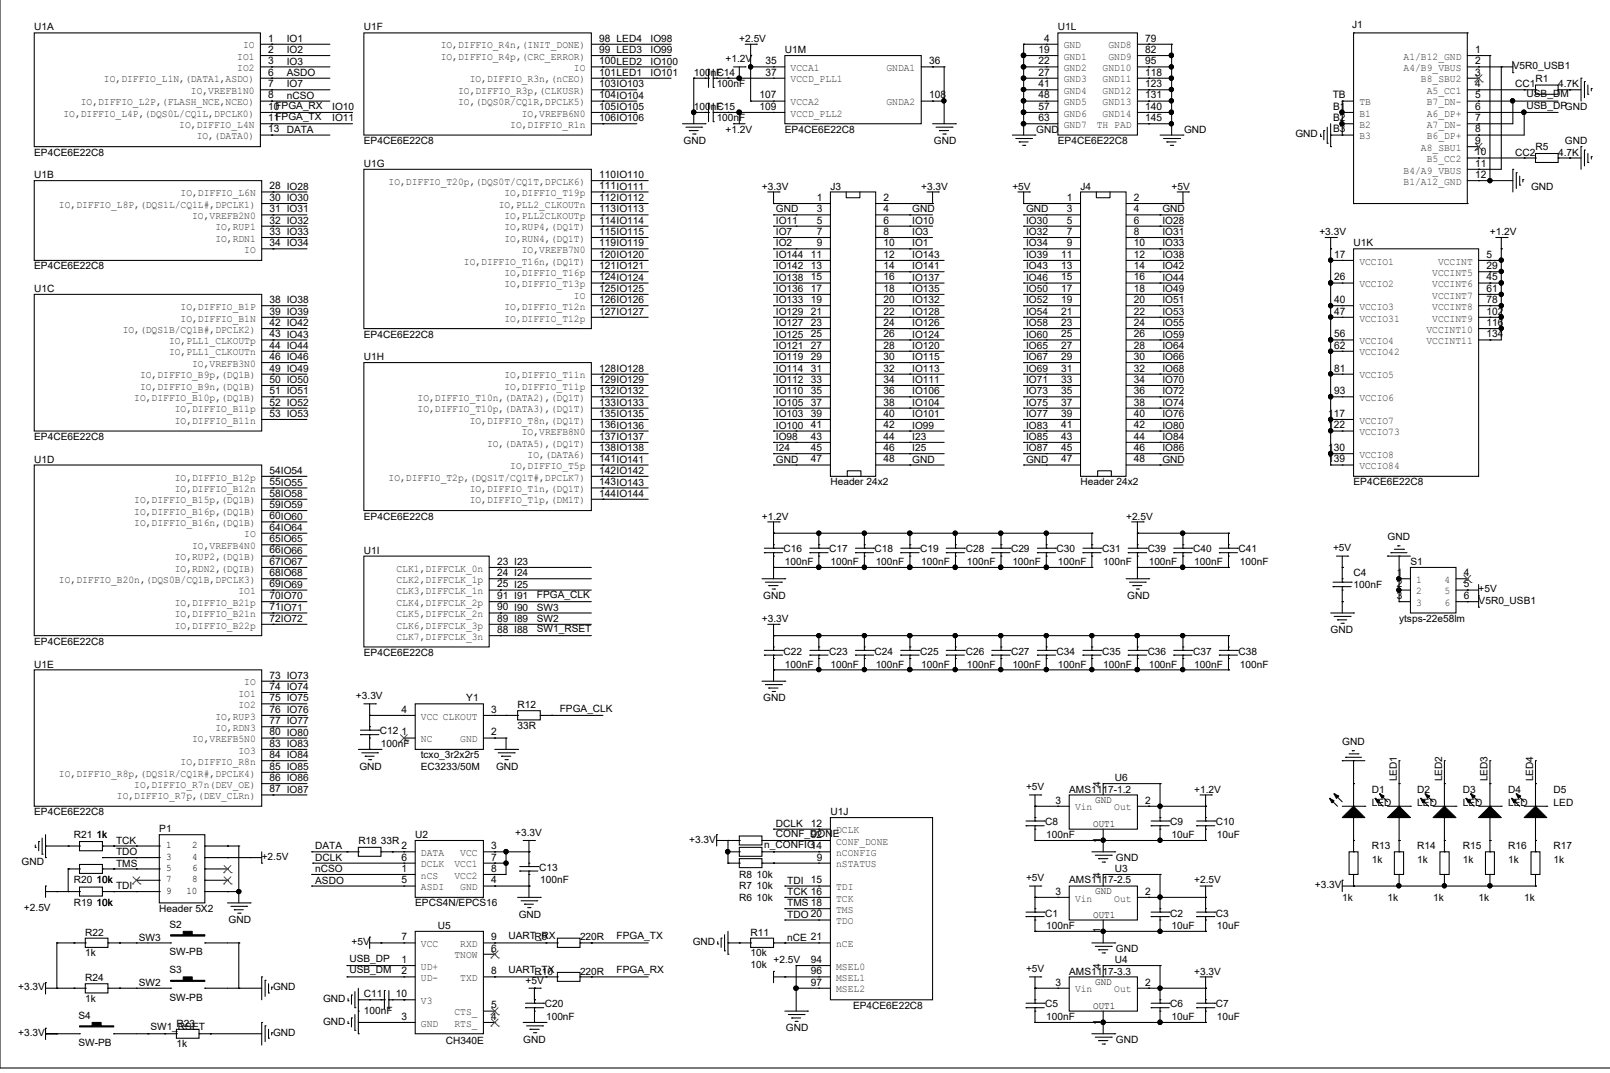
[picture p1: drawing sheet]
<svg xmlns="http://www.w3.org/2000/svg" width="259mm" height="173mm" viewBox="0 0 259 173" stroke-linecap="round" stroke-linejoin="round" font-family="sans-serif">
<defs><g id="words">
<g font-size="1.7" fill="#333">
<text x="38.1" y="9.6">IO1</text>
<text x="38.1" y="11.4">IO2</text>
<text x="39.1" y="7.8">IO</text>
<text x="70.9" y="7.8">IO,DIFFIO_R4n,(INIT_DONE)</text>
<text x="70.9" y="9.6">IO,DIFFIO_R4p,(CRC_ERROR)</text>
<text x="92.3" y="11.4">IO</text>
<text x="127.1" y="11.4">VCCA1</text>
<text x="142.5" y="11.4">GNDA1</text>
<text x="171" y="7.8">GND</text>
<text x="171" y="9.6">GND1</text>
<text x="171" y="11.4">GND2</text>
<text x="177.3" y="11.4">GND10</text>
<text x="178.2" y="7.8">GND8</text>
<text x="178.2" y="9.6">GND9</text>
<text x="225.7" y="9.6">A1/B12_GND</text>
<text x="225.7" y="11.4">A4/B9_VBUS</text>
<text x="13" y="16.9">IO,DIFFIO_L2P,(FLASH_NCE,NCEO)</text>
<text x="16.7" y="13.3">IO,DIFFIO_L1N,(DATA1,ASDO)</text>
<text x="30.7" y="15.1">IO,VREFB1N0</text>
<text x="73.7" y="15.1">IO,DIFFIO_R3p,(CLKUSR)</text>
<text x="73.7" y="16.9">IO,(DQS0R/CQ1R,DPCLK5)</text>
<text x="75.5" y="13.3">IO,DIFFIO_R3n,(nCEO)</text>
<text x="127.1" y="13.3">VCCD_PLL1</text>
<text x="127.1" y="16.9">VCCA2</text>
<text x="142.5" y="16.9">GNDA2</text>
<text x="171" y="13.3">GND3</text>
<text x="171" y="15.1">GND4</text>
<text x="171" y="16.9">GND5</text>
<text x="177.3" y="13.3">GND11</text>
<text x="177.3" y="15.1">GND12</text>
<text x="177.3" y="16.9">GND13</text>
<text x="218.6" y="16.9">TB</text>
<text x="228.5" y="13.3">B8_SBU2</text>
<text x="229.4" y="15.1">A5_CC1</text>
<text x="229.4" y="16.9">B7_DN-</text>
<text x="10.2" y="18.8">IO,DIFFIO_L4P,(DQS0L/CQ1L,DPCLK0)</text>
<text x="28.8" y="20.6">IO,DIFFIO_L4N</text>
<text x="31.6" y="22.4">IO,(DATA0)</text>
<text x="82" y="20.6">IO,DIFFIO_R1n</text>
<text x="83.9" y="18.8">IO,VREFB6N0</text>
<text x="127.1" y="18.8">VCCD_PLL2</text>
<text x="171" y="18.8">GND6</text>
<text x="171" y="20.6">GND7</text>
<text x="176.4" y="20.6">TH PAD</text>
<text x="177.3" y="18.8">GND14</text>
<text x="218.6" y="18.8">B1</text>
<text x="218.6" y="20.6">B2</text>
<text x="218.6" y="22.4">B3</text>
<text x="229.4" y="18.8">A6_DP+</text>
<text x="229.4" y="20.6">A7_DN-</text>
<text x="229.4" y="22.4">B6_DP+</text>
<text x="62.5" y="29.7">IO,DIFFIO_T20p,(DQS0T/CQ1T,DPCLK6)</text>
<text x="225.7" y="27.9">B4/A9_VBUS</text>
<text x="225.7" y="29.7">B1/A12_GND</text>
<text x="228.5" y="24.3">A8_SBU1</text>
<text x="229.4" y="26.1">B5_CC2</text>
<text x="9.5" y="33.4">IO,DIFFIO_L8P,(DQS1L/CQ1L#,DPCLK1)</text>
<text x="29" y="31.5">IO,DIFFIO_L6N</text>
<text x="30.9" y="35.2">IO,VREFB2N0</text>
<text x="80.2" y="33.4">IO,PLL2_CLKOUTn</text>
<text x="81.1" y="31.5">IO,DIFFIO_T19p</text>
<text x="81.1" y="35.2">IO,PLL2CLKOUTp</text>
<text x="34.6" y="37">IO,RUP1</text>
<text x="34.6" y="38.9">IO,RDN1</text>
<text x="39.3" y="40.7">IO</text>
<text x="81.1" y="37">IO,RUP4,(DQ1T)</text>
<text x="81.1" y="38.9">IO,RUN4,(DQ1T)</text>
<text x="83.9" y="40.7">IO,VREFB7N0</text>
<text x="74.6" y="42.5">IO,DIFFIO_T16n,(DQ1T)</text>
<text x="81.1" y="44.4">IO,DIFFIO_T16p</text>
<text x="81.1" y="46.2">IO,DIFFIO_T13p</text>
<text x="218.6" y="46.2">VCCIO2</text>
<text x="218.6" y="42.5">VCCIO1</text>
<text x="230.3" y="44.4">VCCINT5</text>
<text x="230.3" y="46.2">VCCINT6</text>
<text x="231.2" y="42.5">VCCINT</text>
<text x="19.7" y="53.5">IO,(DQS1B/CQ1B#,DPCLK2)</text>
<text x="29" y="49.8">IO,DIFFIO_B1P</text>
<text x="29" y="51.7">IO,DIFFIO_B1N</text>
<text x="81.1" y="49.8">IO,DIFFIO_T12n</text>
<text x="81.1" y="51.7">IO,DIFFIO_T12p</text>
<text x="92.3" y="48">IO</text>
<text x="218.6" y="49.8">VCCIO3</text>
<text x="218.6" y="51.7">VCCIO31</text>
<text x="229.4" y="53.5">VCCINT10</text>
<text x="230.3" y="48">VCCINT7</text>
<text x="230.3" y="49.8">VCCINT8</text>
<text x="230.3" y="51.7">VCCINT9</text>
<text x="27.2" y="55.3">IO,PLL1_CLKOUTp</text>
<text x="27.2" y="57.2">IO,PLL1_CLKOUTn</text>
<text x="30.9" y="59">IO,VREFB3N0</text>
<text x="218.6" y="55.3">VCCIO4</text>
<text x="218.6" y="57.2">VCCIO42</text>
<text x="229.4" y="55.3">VCCINT11</text>
<text x="21.6" y="64.5">IO,DIFFIO_B10p,(DQ1B)</text>
<text x="22.5" y="60.8">IO,DIFFIO_B9p,(DQ1B)</text>
<text x="22.5" y="62.7">IO,DIFFIO_B9n,(DQ1B)</text>
<text x="67.1" y="64.5">IO,DIFFIO_T10n,(DATA2),(DQ1T)</text>
<text x="81.1" y="60.8">IO,DIFFIO_T11n</text>
<text x="81.1" y="62.7">IO,DIFFIO_T11p</text>
<text x="218.6" y="60.8">VCCIO5</text>
<text x="218.6" y="64.5">VCCIO6</text>
<text x="28.1" y="66.3">IO,DIFFIO_B11p</text>
<text x="28.1" y="68.1">IO,DIFFIO_B11n</text>
<text x="67.1" y="66.3">IO,DIFFIO_T10p,(DATA3),(DQ1T)</text>
<text x="75.5" y="68.1">IO,DIFFIO_T8n,(DQ1T)</text>
<text x="78.3" y="71.8">IO,(DATA5),(DQ1T)</text>
<text x="83.9" y="70">IO,VREFB8N0</text>
<text x="218.6" y="68.1">VCCIO7</text>
<text x="218.6" y="70">VCCIO73</text>
<text x="28.1" y="77.3">IO,DIFFIO_B12p</text>
<text x="62.5" y="77.3">IO,DIFFIO_T2p,(DQS1T/CQ1T#,DPCLK7)</text>
<text x="82" y="75.4">IO,DIFFIO_T5p</text>
<text x="84.8" y="73.6">IO,(DATA6)</text>
<text x="218.6" y="73.6">VCCIO8</text>
<text x="218.6" y="75.4">VCCIO84</text>
<text x="21.6" y="80.9">IO,DIFFIO_B15p,(DQ1B)</text>
<text x="21.6" y="82.8">IO,DIFFIO_B16p,(DQ1B)</text>
<text x="28.1" y="79.1">IO,DIFFIO_B12n</text>
<text x="75.5" y="79.1">IO,DIFFIO_T1n,(DQ1T)</text>
<text x="75.5" y="80.9">IO,DIFFIO_T1p,(DM1T)</text>
<text x="21.6" y="84.6">IO,DIFFIO_B16n,(DQ1B)</text>
<text x="30.9" y="88.3">IO,VREFB4N0</text>
<text x="39.3" y="86.4">IO</text>
<text x="9.5" y="93.7">IO,DIFFIO_B20n,(DQS0B/CQ1B,DPCLK3)</text>
<text x="28.1" y="90.1">IO,RUP2,(DQ1B)</text>
<text x="28.1" y="91.9">IO,RDN2,(DQIB)</text>
<text x="38.4" y="95.5">IO1</text>
<text x="63.8" y="95.5">CLK3,DIFFCLK_1n</text>
<text x="63.8" y="93.7">CLK2,DIFFCLK_1p</text>
<text x="63.8" y="91.9">CLK1,DIFFCLK_0n</text>
<text x="227.7" y="93.7">1</text>
<text x="227.7" y="95.5">2</text>
<text x="232.2" y="95.5">5</text>
<text x="232.2" y="93.7">4</text>
<text x="28.1" y="97.4">IO,DIFFIO_B21p</text>
<text x="28.1" y="99.2">IO,DIFFIO_B21n</text>
<text x="28.1" y="101">IO,DIFFIO_B22p</text>
<text x="63.8" y="101">CLK6,DIFFCLK_3p</text>
<text x="63.8" y="99.2">CLK5,DIFFCLK_2n</text>
<text x="63.8" y="97.4">CLK4,DIFFCLK_2p</text>
<text x="227.7" y="97.4">3</text>
<text x="232.2" y="97.4">6</text>
<text x="63.8" y="102.9">CLK7,DIFFCLK_3n</text>
<text x="38.4" y="112">IO1</text>
<text x="38.4" y="113.8">IO2</text>
<text x="39.3" y="110.2">IO</text>
<text x="30.9" y="119.3">IO,VREFB5N0</text>
<text x="34.6" y="115.7">IO,RUP3</text>
<text x="34.6" y="117.5">IO,RDN3</text>
<text x="67.7" y="119.3">NC</text>
<text x="67.7" y="115.7">VCC CLKOUT</text>
<text x="74" y="119.3">GND</text>
<text x="9.5" y="124.8">IO,DIFFIO_R8p,(DQS1R/CQ1R#,DPCLK4)</text>
<text x="29" y="123">IO,DIFFIO_R8n</text>
<text x="38.4" y="121.2">IO3</text>
<text x="18.8" y="128.5">IO,DIFFIO_R7p,(DEV_CLRn)</text>
<text x="21.6" y="126.7">IO,DIFFIO_R7n(DEV_OE)</text>
<text x="172.8" y="130.3">Vin</text>
<text x="179.2" y="130.3">Out</text>
<text x="67.7" y="137.6">DATA</text>
<text x="74" y="137.6">VCC</text>
<text x="134.5" y="134">DCLK</text>
<text x="134.5" y="135.8">CONF_DONE</text>
<text x="134.5" y="137.6">nCONFIG</text>
<text x="67.7" y="141.3">nCS</text>
<text x="67.7" y="139.4">DCLK</text>
<text x="67.7" y="143.1">ASDI</text>
<text x="73.1" y="139.4">VCC1</text>
<text x="73.1" y="141.3">VCC2</text>
<text x="74" y="143.1">GND</text>
<text x="134.5" y="143.1">TDI</text>
<text x="134.5" y="139.4">nSTATUS</text>
<text x="134.5" y="148.6">TDO</text>
<text x="134.5" y="144.9">TCK</text>
<text x="134.5" y="146.8">TMS</text>
<text x="172.8" y="144.9">Vin</text>
<text x="179.2" y="144.9">Out</text>
<text x="67.7" y="155.9">UD+</text>
<text x="67.7" y="152.3">VCC</text>
<text x="73.1" y="154.1">TNOW</text>
<text x="74" y="152.3">RXD</text>
<text x="134.5" y="155.9">MSEL0</text>
<text x="134.5" y="152.3">nCE</text>
<text x="67.7" y="157.7">UD-</text>
<text x="67.7" y="161.4">V3</text>
<text x="74" y="157.7">TXD</text>
<text x="134.5" y="157.7">MSEL1</text>
<text x="134.5" y="159.6">MSEL2</text>
<text x="172.8" y="159.6">Vin</text>
<text x="179.2" y="159.6">Out</text>
<text x="67.7" y="165.1">GND</text>
<text x="73.1" y="165.1">RTS_</text>
<text x="73.1" y="163.2">CTS_</text>
</g>
<g font-size="1.7">
<text x="43.1" y="6.7">1</text>
<text x="43.1" y="8.5">2</text>
<text x="43.1" y="10.3">3</text>
<text x="96.4" y="6.7">98 LED4</text>
<text x="96.4" y="8.5">99 LED3</text>
<text x="96.4" y="10.3">100LED2</text>
<text x="123.1" y="10.3">35</text>
<text x="149.4" y="10.3">36</text>
<text x="167" y="8.5">19</text>
<text x="167" y="10.3">22</text>
<text x="167.9" y="6.7">4</text>
<text x="184.1" y="6.7">79</text>
<text x="184.1" y="8.5">82</text>
<text x="184.1" y="10.3">95</text>
<text x="237.2" y="8.5">1</text>
<text x="237.2" y="10.3">2</text>
<text x="43.1" y="12.1">6</text>
<text x="43.1" y="14">7</text>
<text x="43.1" y="15.8">8</text>
<text x="43.1" y="17.7">10FPGA_RX</text>
<text x="96.4" y="12.1">101LED1</text>
<text x="96.4" y="14">103IO103</text>
<text x="96.4" y="15.8">104IO104</text>
<text x="96.4" y="17.7">105IO105</text>
<text x="122.1" y="15.8">107</text>
<text x="122.1" y="17.7">109</text>
<text x="123.1" y="12.1">37</text>
<text x="149.4" y="15.8">108</text>
<text x="167" y="12.1">27</text>
<text x="167" y="14">41</text>
<text x="167" y="15.8">48</text>
<text x="167" y="17.7">57</text>
<text x="184.1" y="12.1">118</text>
<text x="184.1" y="14">123</text>
<text x="184.1" y="15.8">131</text>
<text x="184.1" y="17.7">140</text>
<text x="214.3" y="15.8">TB</text>
<text x="214.3" y="17.7">B1</text>
<text x="237.2" y="14">4</text>
<text x="237.2" y="17.7">6</text>
<text x="237.2" y="15.8">5</text>
<text x="237.2" y="12.1">3</text>
<text x="43.1" y="19.5">11FPGA_TX</text>
<text x="43.1" y="21.3">13</text>
<text x="96.4" y="19.5">106IO106</text>
<text x="167" y="19.5">63</text>
<text x="184.1" y="19.5">145</text>
<text x="214.3" y="19.5">B2</text>
<text x="214.3" y="21.3">B3</text>
<text x="237.2" y="19.5">7</text>
<text x="237.2" y="23.2">9</text>
<text x="237.2" y="21.3">8</text>
<text x="96.4" y="28.6">110IO110</text>
<text x="237.2" y="26.8">11</text>
<text x="237.2" y="28.6">12</text>
<text x="237.2" y="25">10</text>
<text x="43.3" y="30.4">28 IO28</text>
<text x="43.3" y="32.3">30 IO30</text>
<text x="43.3" y="34.1">31 IO31</text>
<text x="43.3" y="35.9">32 IO32</text>
<text x="96.4" y="30.4">111IO111</text>
<text x="96.4" y="32.3">112IO112</text>
<text x="96.4" y="34.1">113IO113</text>
<text x="96.4" y="35.9">114IO114</text>
<text x="131.3" y="32.3">1</text>
<text x="131.3" y="34.1">3</text>
<text x="131.3" y="35.9">5</text>
<text x="142.1" y="32.3">2</text>
<text x="142.1" y="34.1">4</text>
<text x="142.1" y="35.9">6</text>
<text x="171.5" y="32.3">1</text>
<text x="171.5" y="34.1">3</text>
<text x="171.5" y="35.9">5</text>
<text x="182.3" y="32.3">2</text>
<text x="182.3" y="34.1">4</text>
<text x="182.3" y="35.9">6</text>
<text x="43.3" y="37.8">33 IO33</text>
<text x="43.3" y="39.6">34 IO34</text>
<text x="96.4" y="37.8">115IO115</text>
<text x="96.4" y="39.6">119IO119</text>
<text x="96.4" y="41.4">120IO120</text>
<text x="130.4" y="41.4">11</text>
<text x="131.3" y="37.8">7</text>
<text x="131.3" y="39.6">9</text>
<text x="142.1" y="37.8">8</text>
<text x="142.1" y="39.6">10</text>
<text x="142.1" y="41.4">12</text>
<text x="170.6" y="41.4">11</text>
<text x="171.5" y="37.8">7</text>
<text x="171.5" y="39.6">9</text>
<text x="182.3" y="37.8">8</text>
<text x="182.3" y="39.6">10</text>
<text x="182.3" y="41.4">12</text>
<text x="214.5" y="41.4">17</text>
<text x="239" y="41.4">5</text>
<text x="96.4" y="43.3">121IO121</text>
<text x="96.4" y="45.1">124IO124</text>
<text x="96.4" y="46.9">125IO125</text>
<text x="130.4" y="43.3">13</text>
<text x="130.4" y="45.1">15</text>
<text x="130.4" y="46.9">17</text>
<text x="142.1" y="43.3">14</text>
<text x="142.1" y="45.1">16</text>
<text x="142.1" y="46.9">18</text>
<text x="170.6" y="43.3">13</text>
<text x="170.6" y="45.1">15</text>
<text x="170.6" y="46.9">17</text>
<text x="182.3" y="43.3">14</text>
<text x="182.3" y="45.1">16</text>
<text x="182.3" y="46.9">18</text>
<text x="214.5" y="45.1">26</text>
<text x="239" y="43.3">29</text>
<text x="239" y="45.1">45</text>
<text x="239" y="46.9">61</text>
<text x="43.3" y="48.7">38 IO38</text>
<text x="43.3" y="50.6">39 IO39</text>
<text x="43.3" y="52.4">42 IO42</text>
<text x="96.4" y="48.7">126IO126</text>
<text x="96.4" y="50.6">127IO127</text>
<text x="130.4" y="48.7">19</text>
<text x="130.4" y="50.6">21</text>
<text x="130.4" y="52.4">23</text>
<text x="142.1" y="48.7">20</text>
<text x="142.1" y="50.6">22</text>
<text x="142.1" y="52.4">24</text>
<text x="170.6" y="48.7">19</text>
<text x="170.6" y="50.6">21</text>
<text x="170.6" y="52.4">23</text>
<text x="182.3" y="48.7">20</text>
<text x="182.3" y="50.6">22</text>
<text x="182.3" y="52.4">24</text>
<text x="214.5" y="48.7">40</text>
<text x="214.5" y="50.6">47</text>
<text x="239" y="48.7">78</text>
<text x="239" y="50.6">102</text>
<text x="239" y="52.4">116</text>
<text x="43.3" y="54.2">43 IO43</text>
<text x="43.3" y="56">44 IO44</text>
<text x="43.3" y="57.9">46 IO46</text>
<text x="43.3" y="59.7">49 IO49</text>
<text x="96.4" y="59.7">128IO128</text>
<text x="130.4" y="54.2">25</text>
<text x="130.4" y="56">27</text>
<text x="130.4" y="57.9">29</text>
<text x="130.4" y="59.7">31</text>
<text x="142.1" y="54.2">26</text>
<text x="142.1" y="56">28</text>
<text x="142.1" y="57.9">30</text>
<text x="142.1" y="59.7">32</text>
<text x="170.6" y="54.2">25</text>
<text x="170.6" y="56">27</text>
<text x="170.6" y="57.9">29</text>
<text x="170.6" y="59.7">31</text>
<text x="182.3" y="54.2">26</text>
<text x="182.3" y="56">28</text>
<text x="182.3" y="57.9">30</text>
<text x="182.3" y="59.7">32</text>
<text x="214.5" y="54.2">56</text>
<text x="214.5" y="56">62</text>
<text x="214.5" y="59.7">81</text>
<text x="239" y="54.2">134</text>
<text x="43.3" y="61.6">50 IO50</text>
<text x="43.3" y="63.4">51 IO51</text>
<text x="43.3" y="65.2">52 IO52</text>
<text x="96.4" y="61.6">129IO129</text>
<text x="96.4" y="63.4">132IO132</text>
<text x="96.4" y="65.2">133IO133</text>
<text x="130.4" y="61.6">33</text>
<text x="130.4" y="63.4">35</text>
<text x="130.4" y="65.2">37</text>
<text x="142.1" y="61.6">34</text>
<text x="142.1" y="63.4">36</text>
<text x="142.1" y="65.2">38</text>
<text x="170.6" y="61.6">33</text>
<text x="170.6" y="63.4">35</text>
<text x="170.6" y="65.2">37</text>
<text x="182.3" y="61.6">34</text>
<text x="182.3" y="63.4">36</text>
<text x="182.3" y="65.2">38</text>
<text x="214.5" y="63.4">93</text>
<text x="43.3" y="67">53 IO53</text>
<text x="96.4" y="67">135IO135</text>
<text x="96.4" y="68.9">136IO136</text>
<text x="96.4" y="70.7">137IO137</text>
<text x="130.4" y="67">39</text>
<text x="130.4" y="68.9">41</text>
<text x="130.4" y="70.7">43</text>
<text x="142.1" y="67">40</text>
<text x="142.1" y="68.9">42</text>
<text x="142.1" y="70.7">44</text>
<text x="170.6" y="67">39</text>
<text x="170.6" y="68.9">41</text>
<text x="170.6" y="70.7">43</text>
<text x="182.3" y="67">40</text>
<text x="182.3" y="68.9">42</text>
<text x="182.3" y="70.7">44</text>
<text x="213.6" y="67">117</text>
<text x="213.6" y="68.9">122</text>
<text x="43.3" y="76.2">54IO54</text>
<text x="96.4" y="72.5">138IO138</text>
<text x="96.4" y="74.3">141IO141</text>
<text x="96.4" y="76.2">142IO142</text>
<text x="130.4" y="72.5">45</text>
<text x="130.4" y="74.3">47</text>
<text x="142.1" y="72.5">46</text>
<text x="142.1" y="74.3">48</text>
<text x="170.6" y="72.5">45</text>
<text x="170.6" y="74.3">47</text>
<text x="182.3" y="72.5">46</text>
<text x="182.3" y="74.3">48</text>
<text x="213.6" y="72.5">130</text>
<text x="213.6" y="74.3">139</text>
<text x="43.3" y="78">55IO55</text>
<text x="43.3" y="79.8">58IO58</text>
<text x="43.3" y="81.7">59IO59</text>
<text x="43.3" y="83.5">60IO60</text>
<text x="96.4" y="78">143IO143</text>
<text x="96.4" y="79.8">144IO144</text>
<text x="43.3" y="85.3">64IO64</text>
<text x="43.3" y="87.2">65IO65</text>
<text x="43.3" y="89">66IO66</text>
<text x="43.3" y="90.8">67IO67</text>
<text x="43.3" y="92.6">68IO68</text>
<text x="43.3" y="94.4">69IO69</text>
<text x="79.9" y="94.4">25 I25</text>
<text x="79.9" y="92.6">24 I24</text>
<text x="79.9" y="90.8">23 I23</text>
<text x="224.6" y="92.6">1</text>
<text x="224.6" y="94.4">2</text>
<text x="235.4" y="94.4">5</text>
<text x="235.4" y="92.6">4</text>
<text x="43.3" y="96.3">70IO70</text>
<text x="43.3" y="98.1">71IO71</text>
<text x="43.3" y="99.9">72IO72</text>
<text x="79.9" y="101.8">88 I88</text>
<text x="79.9" y="99.9">89 I89</text>
<text x="79.9" y="98.1">90 I90</text>
<text x="79.9" y="96.3">91 I91</text>
<text x="224.6" y="96.3">3</text>
<text x="235.4" y="96.3">6</text>
<text x="43.3" y="109.1">73 IO73</text>
<text x="43.3" y="110.9">74 IO74</text>
<text x="43.3" y="112.7">75 IO75</text>
<text x="43.3" y="114.6">76 IO76</text>
<text x="43.3" y="116.4">77 IO77</text>
<text x="43.3" y="118.2">80 IO80</text>
<text x="64.6" y="118.2">1</text>
<text x="64.6" y="114.6">4</text>
<text x="79" y="118.2">2</text>
<text x="79" y="114.6">3</text>
<text x="43.3" y="120.1">83 IO83</text>
<text x="43.3" y="121.9">84 IO84</text>
<text x="43.3" y="123.7">85 IO85</text>
<text x="43.3" y="125.6">86 IO86</text>
<text x="43.3" y="127.4">87 IO87</text>
<text x="169.7" y="129.2">3</text>
<text x="177" y="126.5" transform="rotate(-90 177 126.5)">4</text>
<text x="184.1" y="129.2">2</text>
<text x="64.6" y="136.5">2</text>
<text x="79" y="136.5">3</text>
<text x="130.4" y="132.9">12</text>
<text x="130.4" y="134.7">92</text>
<text x="177" y="135.5" transform="rotate(-90 177 135.5)">1</text>
<text x="64.6" y="140.2">1</text>
<text x="64.6" y="138.3">6</text>
<text x="64.6" y="142">5</text>
<text x="79" y="142">4</text>
<text x="79" y="138.3">7</text>
<text x="79" y="140.2">8</text>
<text x="130.4" y="142">15</text>
<text x="131.3" y="138.3">9</text>
<text x="169.7" y="143.8">3</text>
<text x="177" y="141.2" transform="rotate(-90 177 141.2)">4</text>
<text x="184.1" y="143.8">2</text>
<text x="64.6" y="154.8">1</text>
<text x="64.6" y="151.2">7</text>
<text x="79" y="153">6</text>
<text x="79" y="151.2">9</text>
<text x="130.4" y="154.8">94</text>
<text x="177" y="155.8" transform="rotate(-90 177 155.8)">4</text>
<text x="177" y="150.1" transform="rotate(-90 177 150.1)">1</text>
<text x="63.6" y="160.3">10</text>
<text x="64.6" y="156.6">2</text>
<text x="79" y="156.6">8</text>
<text x="130.4" y="156.6">96</text>
<text x="130.4" y="158.5">97</text>
<text x="169.7" y="158.5">3</text>
<text x="184.1" y="158.5">2</text>
<text x="64.6" y="164">3</text>
<text x="79" y="164">4</text>
<text x="79" y="162.1">5</text>
<text x="177" y="164.7" transform="rotate(-90 177 164.7)">1</text>
</g>
<g font-size="1.6">
<text x="5.5" y="4.9">U1A</text>
<text x="58.5" y="4.9">U1F</text>
<text x="170.1" y="4.9">U1L</text>
<text x="217.4" y="4.5">J1</text>
<text x="46.1" y="10.4">IO3</text>
<text x="46.1" y="8.6">IO2</text>
<text x="46.1" y="6.7">IO1</text>
<text x="104.6" y="8.6">IO99</text>
<text x="104.6" y="10.4">IO100</text>
<text x="104.6" y="6.7">IO98</text>
<text x="116.7" y="10">+1.2V</text>
<text x="118.9" y="6.7">+2.5V</text>
<text x="126.2" y="8.6">U1M</text>
<text x="243.2" y="11.1">V5R0_USB1</text>
<text x="46.1" y="14.1">IO7</text>
<text x="46.1" y="12.2">ASDO</text>
<text x="46.1" y="15.9">nCSO</text>
<text x="53.4" y="17.7">IO10</text>
<text x="104.6" y="12.2">IO101</text>
<text x="111.5" y="17.7">100nF</text>
<text x="111.5" y="12.2">100nF</text>
<text x="115.2" y="17.7">C15</text>
<text x="115.2" y="12.2">C14</text>
<text x="115.2" y="14">100nF</text>
<text x="243.6" y="14.1">CC1</text>
<text x="245.4" y="17.5">USB_DPGND</text>
<text x="245.4" y="15.7">USB_DM</text>
<text x="246.9" y="13.1">R1</text>
<text x="250.5" y="14">4.7K</text>
<text x="46.1" y="21.3">DATA</text>
<text x="53.4" y="19.5">IO11</text>
<text x="58.5" y="23.2">EP4CE6E22C8</text>
<text x="109.9" y="23.2">GND</text>
<text x="115.2" y="19.5">100nF</text>
<text x="116.7" y="21.3">+1.2V</text>
<text x="126.2" y="21.3">EP4CE6E22C8</text>
<text x="150.2" y="23.2">GND</text>
<text x="166.6" y="21.3">GND</text>
<text x="170.1" y="23.2">EP4CE6E22C8</text>
<text x="190.4" y="21.3">GND</text>
<text x="208.3" y="22.1">GND</text>
<text x="251.6" y="23.2">GND</text>
<text x="5.5" y="25">EP4CE6E22C8</text>
<text x="5.5" y="28.7">U1B</text>
<text x="58.5" y="26.8">U1G</text>
<text x="243.6" y="25">CC2</text>
<text x="246.9" y="24.1">R5</text>
<text x="250.5" y="25">4.7K</text>
<text x="122.5" y="30.5">+3.3V</text>
<text x="124.8" y="34.2">GND</text>
<text x="124.8" y="36">IO11</text>
<text x="133.5" y="30.5">J3</text>
<text x="146.7" y="34.2">GND</text>
<text x="146.7" y="36">IO10</text>
<text x="148.1" y="30.5">+3.3V</text>
<text x="162.8" y="30.5">+5V</text>
<text x="165" y="34.2">GND</text>
<text x="165" y="36">IO30</text>
<text x="173.7" y="30.5">J4</text>
<text x="186.9" y="34.2">GND</text>
<text x="186.9" y="36">IO28</text>
<text x="188.4" y="30.5">+5V</text>
<text x="246.2" y="30.5">GND</text>
<text x="124.8" y="37.8">IO7</text>
<text x="124.8" y="39.6">IO2</text>
<text x="124.8" y="41.5">IO144</text>
<text x="146.7" y="39.6">IO1</text>
<text x="146.7" y="37.8">IO3</text>
<text x="146.7" y="41.5">IO143</text>
<text x="165" y="37.8">IO32</text>
<text x="165" y="39.6">IO34</text>
<text x="165" y="41.5">IO39</text>
<text x="186.9" y="37.8">IO31</text>
<text x="186.9" y="39.6">IO33</text>
<text x="186.9" y="41.5">IO38</text>
<text x="212.1" y="37.8">+3.3V</text>
<text x="217.6" y="39.6">U1K</text>
<text x="239.6" y="37.8">+1.2V</text>
<text x="5.5" y="46.9">U1C</text>
<text x="5.5" y="43.3">EP4CE6E22C8</text>
<text x="124.8" y="43.3">IO142</text>
<text x="124.8" y="45.1">IO138</text>
<text x="124.8" y="46.9">IO136</text>
<text x="146.7" y="46.9">IO135</text>
<text x="146.7" y="45.1">IO137</text>
<text x="146.7" y="43.3">IO141</text>
<text x="165" y="43.3">IO43</text>
<text x="165" y="45.1">IO46</text>
<text x="165" y="46.9">IO50</text>
<text x="186.9" y="43.3">IO42</text>
<text x="186.9" y="45.1">IO44</text>
<text x="186.9" y="46.9">IO49</text>
<text x="124.8" y="48.8">IO133</text>
<text x="124.8" y="50.6">IO129</text>
<text x="124.8" y="52.5">IO127</text>
<text x="146.7" y="52.5">IO126</text>
<text x="146.7" y="50.6">IO128</text>
<text x="146.7" y="48.8">IO132</text>
<text x="165" y="48.8">IO52</text>
<text x="165" y="50.6">IO54</text>
<text x="165" y="52.5">IO58</text>
<text x="186.9" y="48.8">IO51</text>
<text x="186.9" y="50.6">IO53</text>
<text x="186.9" y="52.5">IO55</text>
<text x="58.5" y="54.3">EP4CE6E22C8</text>
<text x="58.5" y="57.9">U1H</text>
<text x="124.8" y="54.3">IO125</text>
<text x="124.8" y="56.1">IO121</text>
<text x="124.8" y="57.9">IO119</text>
<text x="124.8" y="59.8">IO114</text>
<text x="146.7" y="59.8">IO113</text>
<text x="146.7" y="54.3">IO124</text>
<text x="146.7" y="56.1">IO120</text>
<text x="146.7" y="57.9">IO115</text>
<text x="165" y="54.3">IO60</text>
<text x="165" y="56.1">IO65</text>
<text x="165" y="57.9">IO67</text>
<text x="165" y="59.8">IO69</text>
<text x="186.9" y="54.3">IO59</text>
<text x="186.9" y="56.1">IO64</text>
<text x="186.9" y="57.9">IO66</text>
<text x="186.9" y="59.8">IO68</text>
<text x="124.8" y="61.6">IO112</text>
<text x="124.8" y="63.4">IO110</text>
<text x="124.8" y="65.2">IO105</text>
<text x="146.7" y="65.2">IO104</text>
<text x="146.7" y="63.4">IO106</text>
<text x="146.7" y="61.6">IO111</text>
<text x="165" y="61.6">IO71</text>
<text x="165" y="63.4">IO73</text>
<text x="165" y="65.2">IO75</text>
<text x="186.9" y="61.6">IO70</text>
<text x="186.9" y="63.4">IO72</text>
<text x="186.9" y="65.2">IO74</text>
<text x="5.5" y="70.7">EP4CE6E22C8</text>
<text x="124.8" y="70.7">IO98</text>
<text x="124.8" y="68.9">IO100</text>
<text x="124.8" y="67.1">IO103</text>
<text x="146.7" y="70.7">I23</text>
<text x="146.7" y="68.9">IO99</text>
<text x="146.7" y="67.1">IO101</text>
<text x="165" y="67.1">IO77</text>
<text x="165" y="68.9">IO83</text>
<text x="165" y="70.7">IO85</text>
<text x="186.9" y="67.1">IO76</text>
<text x="186.9" y="68.9">IO80</text>
<text x="186.9" y="70.7">IO84</text>
<text x="5.5" y="74.4">U1D</text>
<text x="124.8" y="74.4">GND</text>
<text x="124.8" y="72.6">I24</text>
<text x="146.7" y="74.4">GND</text>
<text x="146.7" y="72.6">I25</text>
<text x="165" y="72.6">IO87</text>
<text x="165" y="74.4">GND</text>
<text x="186.9" y="72.6">IO86</text>
<text x="186.9" y="74.4">GND</text>
<text x="58.5" y="83.5">EP4CE6E22C8</text>
<text x="122.5" y="83.5">+1.2V</text>
<text x="133.5" y="78">Header 24x2</text>
<text x="173.7" y="78">Header 24x2</text>
<text x="181.1" y="83.5">+2.5V</text>
<text x="217.6" y="78">EP4CE6E22C8</text>
<text x="58.5" y="89">U1I</text>
<text x="126" y="88.8">C16</text>
<text x="133.3" y="88.8">C17</text>
<text x="140.6" y="88.8">C18</text>
<text x="148" y="88.8">C19</text>
<text x="155.3" y="88.8">C28</text>
<text x="162.6" y="88.8">C29</text>
<text x="169.9" y="88.8">C30</text>
<text x="177.2" y="88.8">C31</text>
<text x="184.5" y="88.8">C39</text>
<text x="191.9" y="88.8">C40</text>
<text x="199.1" y="88.8">C41</text>
<text x="214.3" y="88.6">+5V</text>
<text x="223.1" y="86.8">GND</text>
<text x="126.2" y="90.8">100nF</text>
<text x="133.5" y="90.8">100nF</text>
<text x="140.8" y="90.8">100nF</text>
<text x="148.1" y="90.8">100nF</text>
<text x="155.4" y="90.8">100nF</text>
<text x="162.8" y="90.8">100nF</text>
<text x="170.1" y="90.8">100nF</text>
<text x="177.4" y="90.8">100nF</text>
<text x="184.7" y="90.8">100nF</text>
<text x="192" y="90.8">100nF</text>
<text x="199.3" y="90.8">100nF</text>
<text x="217.6" y="92.7">C4</text>
<text x="217.6" y="94.5">100nF</text>
<text x="226.8" y="90.8">S1</text>
<text x="237.7" y="95.2">+5V</text>
<text x="86.3" y="100">SW2</text>
<text x="86.3" y="98.2">SW3</text>
<text x="86.3" y="101.6">SW1_RSET</text>
<text x="86.3" y="96.1">FPGA_CLK</text>
<text x="122.5" y="100">+3.3V</text>
<text x="122.7" y="96.3">GND</text>
<text x="181.2" y="96.3">GND</text>
<text x="214" y="101.8">GND</text>
<text x="225" y="100">ytsps-22e58lm</text>
<text x="237.7" y="97.1">V5R0_USB1</text>
<text x="5.5" y="103.6">EP4CE6E22C8</text>
<text x="5.5" y="107.3">U1E</text>
<text x="58.5" y="105.5">EP4CE6E22C8</text>
<text x="126" y="105.3">C22</text>
<text x="126.2" y="107.3">100nF</text>
<text x="133.3" y="105.3">C23</text>
<text x="133.5" y="107.3">100nF</text>
<text x="140.6" y="105.3">C24</text>
<text x="140.8" y="107.3">100nF</text>
<text x="148" y="105.3">C25</text>
<text x="148.1" y="107.3">100nF</text>
<text x="155.3" y="105.3">C26</text>
<text x="155.4" y="107.3">100nF</text>
<text x="162.6" y="105.3">C27</text>
<text x="162.8" y="107.3">100nF</text>
<text x="169.9" y="105.3">C34</text>
<text x="170.1" y="107.3">100nF</text>
<text x="177.2" y="105.3">C35</text>
<text x="177.4" y="107.3">100nF</text>
<text x="184.5" y="105.3">C36</text>
<text x="184.7" y="107.3">100nF</text>
<text x="191.9" y="105.3">C37</text>
<text x="192" y="107.3">100nF</text>
<text x="199.1" y="105.3">C38</text>
<text x="199.3" y="107.3">100nF</text>
<text x="57.2" y="112.4">+3.3V</text>
<text x="75" y="112.8">Y1</text>
<text x="83.2" y="113.9">R12</text>
<text x="122.7" y="112.8">GND</text>
<text x="61.1" y="118.1">C12</text>
<text x="83.2" y="117.2">33R</text>
<text x="90" y="114.4">FPGA_CLK</text>
<text x="215.8" y="119.7">GND</text>
<text x="57.8" y="123.7">GND</text>
<text x="61.3" y="120.1">100nF</text>
<text x="67.6" y="123.7">EC3233/50M</text>
<text x="67.6" y="121.9">tcxo_3r2x2r5</text>
<text x="79.8" y="123.7">GND</text>
<text x="179.2" y="125.6">U6</text>
<text x="224.6" y="125.6" transform="rotate(-90 224.6 125.6)">LED1</text>
<text x="231.9" y="125.6" transform="rotate(-90 231.9 125.6)">LED2</text>
<text x="239.2" y="125.6" transform="rotate(-90 239.2 125.6)">LED3</text>
<text x="246.5" y="125.6" transform="rotate(-90 246.5 125.6)">LED4</text>
<text x="5.5" y="131.1">EP4CE6E22C8</text>
<text x="133.5" y="131.1">U1J</text>
<text x="165" y="127">+5V</text>
<text x="171.9" y="127.4">AMS1117-1.2</text>
<text x="176.1" y="129.1">GND</text>
<text x="192" y="127.4">+1.2V</text>
<text x="220.6" y="127.4">D1</text>
<text x="220.6" y="129.6">LED</text>
<text x="227.9" y="127.4">D2</text>
<text x="227.9" y="129.6">LED</text>
<text x="235.2" y="127.4">D3</text>
<text x="235.2" y="129.6">LED</text>
<text x="242.5" y="127.4">D4</text>
<text x="242.5" y="129.6">LED</text>
<text x="249.8" y="127.4">D5</text>
<text x="249.8" y="129.6">LED</text>
<text x="11.9" y="134.7">R21 1k</text>
<text x="18.7" y="135.6">TCK</text>
<text x="18.7" y="137.5">TDO</text>
<text x="25.6" y="133.8">P1</text>
<text x="26.7" y="136.4">1</text>
<text x="30.9" y="136.4">2</text>
<text x="50.7" y="136.6">DATA</text>
<text x="57.6" y="135.6">R18 33R</text>
<text x="66.8" y="134.7">U2</text>
<text x="82.8" y="134.4">+3.3V</text>
<text x="110.8" y="135.5">+3.3V</text>
<text x="122.9" y="136.4">n_CONFIG14</text>
<text x="124.8" y="132.9">DCLK</text>
<text x="124.8" y="134.5">CONF_DONE</text>
<text x="168.1" y="132.7">C8</text>
<text x="168.2" y="134.7">100nF</text>
<text x="175.8" y="132.9">OUT1</text>
<text x="188.2" y="132.7">C9</text>
<text x="188.4" y="134.7">10uF</text>
<text x="195.5" y="132.7">C10</text>
<text x="195.7" y="134.7">10uF</text>
<text x="220.6" y="136.6">R13</text>
<text x="227.9" y="136.6">R14</text>
<text x="235.2" y="136.6">R15</text>
<text x="242.5" y="136.6">R16</text>
<text x="249.8" y="136.6">R17</text>
<text x="3.5" y="139.1">GND</text>
<text x="11.9" y="142">R20 10k</text>
<text x="18.7" y="139.3">TMS</text>
<text x="18.7" y="143">TDI</text>
<text x="26.7" y="138.2">3</text>
<text x="26.7" y="140">5</text>
<text x="26.7" y="141.9">7</text>
<text x="26.7" y="143.7">9</text>
<text x="30" y="143.7">10</text>
<text x="30.9" y="138.2">4</text>
<text x="30.9" y="140">6</text>
<text x="30.9" y="141.9">8</text>
<text x="42.1" y="138.2">+2.5V</text>
<text x="50.7" y="138.4">DCLK</text>
<text x="50.7" y="140.2">nCSO</text>
<text x="50.7" y="142.1">ASDO</text>
<text x="86.7" y="140">C13</text>
<text x="86.9" y="142">100nF</text>
<text x="118.9" y="141.1">R8 10k</text>
<text x="118.9" y="143">R7 10k</text>
<text x="126.6" y="142.1">TDI</text>
<text x="126.6" y="143.9">TCK 16</text>
<text x="165" y="141.7">+5V</text>
<text x="171.9" y="142">AMS1117-2.5</text>
<text x="176.1" y="143.7">GND</text>
<text x="179.2" y="140.2">U3</text>
<text x="179.4" y="138.4">GND</text>
<text x="192" y="142">+2.5V</text>
<text x="211.4" y="142.8">+3.3V</text>
<text x="220.6" y="138.8">1k</text>
<text x="227.9" y="138.8">1k</text>
<text x="235.2" y="138.8">1k</text>
<text x="242.5" y="138.8">1k</text>
<text x="249.8" y="138.8">1k</text>
<text x="3.9" y="146.4">+2.5V</text>
<text x="11.9" y="145.7">R19 10k</text>
<text x="25.6" y="146.6">Header 5X2</text>
<text x="27.3" y="149.2">S2</text>
<text x="36.7" y="148.5">GND</text>
<text x="66.8" y="145.7">EPCS4N/EPCS16</text>
<text x="70.4" y="149.4">U5</text>
<text x="83.4" y="147.5">GND</text>
<text x="118.9" y="144.8">R6 10k</text>
<text x="126.6" y="145.7">TMS 18</text>
<text x="126.6" y="147.5">TDO 20</text>
<text x="168.1" y="147.4">C1</text>
<text x="168.2" y="149.4">100nF</text>
<text x="175.8" y="147.5">OUT1</text>
<text x="188.2" y="147.4">C2</text>
<text x="188.4" y="149.4">10uF</text>
<text x="195.5" y="147.4">C3</text>
<text x="195.7" y="149.4">10uF</text>
<text x="215.8" y="144.8">1k</text>
<text x="223.1" y="144.8">1k</text>
<text x="230.4" y="144.8">1k</text>
<text x="237.7" y="144.8">1k</text>
<text x="245.1" y="144.8">1k</text>
<text x="13.7" y="150.5">R22</text>
<text x="13.7" y="153.8">1k</text>
<text x="22.3" y="151.2">SW3</text>
<text x="27.3" y="153.6">SW-PB</text>
<text x="56.2" y="154.6">USB_DP</text>
<text x="56.5" y="151.9">+5V</text>
<text x="81.7" y="151">UART_RX</text>
<text x="85.9" y="151.2">R9</text>
<text x="93.3" y="151.2">220R</text>
<text x="99.1" y="151">FPGA_TX</text>
<text x="111.4" y="151.9">GND</text>
<text x="120.7" y="150.5">R11</text>
<text x="120.7" y="155.6">10k</text>
<text x="120.7" y="153.8">10k</text>
<text x="124.4" y="154.9">+2.5V</text>
<text x="126.6" y="151.2">nCE 21</text>
<text x="179.2" y="154.9">U4</text>
<text x="179.4" y="153">GND</text>
<text x="2.9" y="159.2">+3.3V</text>
<text x="13.7" y="157.8">R24</text>
<text x="13.7" y="161.1">1k</text>
<text x="22.3" y="158.5">SW2</text>
<text x="27.3" y="156.5">S3</text>
<text x="27.3" y="160.9">SW-PB</text>
<text x="43.9" y="159.2">GND</text>
<text x="51.9" y="161.1">GND</text>
<text x="56.2" y="156.5">USB_DM</text>
<text x="58.5" y="160.3">C11</text>
<text x="81.7" y="156.5">UART_TX</text>
<text x="84.5" y="158.2">+5V</text>
<text x="85.9" y="156.7">R10</text>
<text x="87.6" y="162">C20</text>
<text x="93.3" y="156.7">220R</text>
<text x="99.1" y="156.5">FPGA_RX</text>
<text x="165" y="156.3">+5V</text>
<text x="168.1" y="162">C5</text>
<text x="171.9" y="156.7">AMS1117-3.3</text>
<text x="176.1" y="158.3">GND</text>
<text x="188.2" y="162">C6</text>
<text x="192" y="156.7">+3.3V</text>
<text x="195.5" y="162">C7</text>
<text x="2.9" y="166.5">+3.3V</text>
<text x="12.6" y="163.8">S4</text>
<text x="24.2" y="165.6">SW1_RSET</text>
<text x="28.4" y="165.1">R23</text>
<text x="43.9" y="166.5">GND</text>
<text x="51.9" y="164.7">GND</text>
<text x="58.5" y="163.1">100nF</text>
<text x="71.7" y="167.9">CH340E</text>
<text x="84.1" y="167.6">GND</text>
<text x="87.8" y="164">100nF</text>
<text x="126.4" y="165.8">GND</text>
<text x="137.2" y="162.2">EP4CE6E22C8</text>
<text x="168.2" y="164">100nF</text>
<text x="175.8" y="162.2">OUT1</text>
<text x="179.4" y="167.6">GND</text>
<text x="188.4" y="164">10uF</text>
<text x="195.7" y="164">10uF</text>
<text x="12.6" y="168.2">SW-PB</text>
<text x="28.4" y="168.4">1k</text>
</g>
</g></defs>
<g fill="none" stroke="#000" stroke-width=".17">
<path d="M0 -.1v171.8h258.9M5.5 5.3h36.4v18.3h-36.4zM41.9 7.1h11.1M41.9 19.9h14.8M41.9 10.8h11.1M41.9 14.4h11.1M41.9 18.1h14.8M41.9 8.9h11.1M41.9 16.3h11.1M41.9 12.6h11.1M43.7 7.1h.1M43.7 8.9h.1"/>
<path d="M43.7 10.8h.1M43.7 12.6h.1M43.7 14.4h.1M43.7 16.3h.1M43.7 18.1h.1M43.7 19.9h.1M58.5 5.3h36.6v16.4h-36.6zM95.1 7.1h12.8M95.1 19.9h7.3M95.1 10.8h12.8M95.1 14.4h7.3M95.1 18.1h7.3"/>
<path d="M95.1 8.9h12.8M95.1 16.3h7.3M95.1 12.6h12.8M96.9 7.1h.1M96.9 8.9h.1M96.9 10.8h.1M96.9 12.6h.1M96.9 14.4h.1M96.9 16.3h.1M96.9 18.1h.1M96.9 19.9h.1M109.7 19.9h3.7"/>
<path d="M111.5 18.1h.1M111.5 12.6h.1M111.5 18.1h2.4M111.5 12.6h2.4M111.5 12.6v7.3M113.4 19.9h.1M113.4 18.1h.1M113.4 12.6h.1M113.9 16.6h.1M113.9 18.1h.1M113.9 11.1h.1M113.9 12.6h.1"/>
<path d="M113.9 11.1v3M113.9 16.6v3M114.7 19.6h.1M114.7 18.1h.1M114.7 14.1h.1M114.7 12.6h.1M114.7 18.1h11.5M114.7 11.1v3M114.7 16.6v3M114.7 12.6h11.5M115.2 18.1h.1M115.2 12.6h.1"/>
<path d="M117.1 18.1h.1M117.1 12.6h.1M117.9 19.9h.1M117.9 19.9h1.9M117.9 10.8h1.9M118.9 12.6h.1M118.9 18.1h.1M118.9 10.8v1.8M118.9 18.1v1.8M119.8 10.8h.1M119.8 7.1h1.8M120.7 8.9h.1"/>
<path d="M120.7 10.8h.1M120.7 16.3h.1M120.7 7.1v9.2M120.7 10.8h5.5M120.7 16.3h5.5M121.6 7.1h.1M124.4 10.8h.1M124.4 12.6h.1M124.4 16.3h.1M124.4 18.1h.1M126.2 8.9h21.9v11h-21.9zM148.1 10.8h3.7"/>
<path d="M148.1 16.3h3.7M149.9 10.8h.1M149.9 16.3h.1M149.9 19.9h3.7M151.8 16.3h.1M151.8 10.8h.1M151.8 10.8v9.1M153.6 19.9h.1M164.6 19.9h.1M164.6 8.9h.1M164.6 10.8h.1M164.6 12.6h.1"/>
<path d="M164.6 14.4h.1M164.6 16.3h.1M164.6 18.1h.1M164.6 7.1h.1M164.6 7.1h5.5M164.6 19.9h5.5M164.6 7.1v14.6M164.6 10.8h5.5M164.6 14.4h5.5M164.6 18.1h5.5M164.6 8.9h5.5M164.6 16.3h5.5"/>
<path d="M164.6 12.6h5.5M168.2 7.1h.1M168.2 8.9h.1M168.2 10.8h.1M168.2 12.6h.1M168.2 14.4h.1M168.2 16.3h.1M168.2 18.1h.1M168.2 19.9h.1M170.1 5.3h12.8v16.4h-12.8zM182.9 7.1h5.5M182.9 19.9h5.5"/>
<path d="M182.9 10.8h5.5M182.9 14.4h5.5M182.9 18.1h5.5M182.9 8.9h5.5M182.9 16.3h5.5M182.9 12.6h5.5M184.7 7.1h.1M184.7 8.9h.1M184.7 10.8h.1M184.7 12.6h.1M184.7 14.4h.1M184.7 16.3h.1"/>
<path d="M184.7 18.1h.1M184.7 19.9h.1M188.4 19.9h.1M188.4 16.3h.1M188.4 14.4h.1M188.4 12.6h.1M188.4 10.8h.1M188.4 8.9h.1M188.4 7.1h.1M188.4 18.1h.1M188.4 7.1v14.6M214 19.9v3.7"/>
<path d="M215.8 16.3h.1M215.8 18.1h.1M215.8 19.9h.1M215.8 19.9h1.8M215.8 16.3v5.4M215.8 18.1h1.8M215.8 16.3h1.8M217.6 5.3h.1M217.6 5.3v27.4M217.6 5.3h18.3M235.9 5.3h.1M235.9 10.8h7.3"/>
<path d="M235.9 14.4h11M235.9 18.1h14.6M235.9 5.3v27.4M235.9 8.9h3.7M235.9 16.3h14.6M235.9 12.6h1.8M237.7 8.9h.1M237.7 10.8h.1M237.7 14.4h.1M237.7 18.1h.1M237.7 19.9h.1M237.7 16.3h.1"/>
<path d="M237.7 12.6h.1M239.6 8.9h.1M239.6 8.9v20.1M241.4 10.8h.1M241.4 10.8v16.4h-5.5M243.2 11.7h.1M243.2 16.3h.1M243.2 16.3v3.6h-7.3M243.2 9.9v1.8M245.1 14.4h.1M245.1 18.1h.1M245.1 18.1v3.6h-9.2"/>
<path d="M246.9 13.7h3.6v1.5h-3.6zM246.9 14.4h.1M250.5 14.4h.1M250.5 14.4h3.7M252.4 14.4h.1M254.2 12.6h.1M254.2 12.6v3.7M254.8 13.1h.1M254.8 13.1v2.6M255.3 15.2h.1M255.3 13.7v1.5M255.9 14.2h.1"/>
<path d="M255.9 14.2v.4M5.5 29h36.6v12.9h-36.6zM41.9 21.7h11.1M42.1 38.2h7.3M42.1 30.9h7.3M42.1 32.7h7.3M42.1 34.5h7.3M42.1 36.4h7.3M43.7 21.7h.1M43.9 30.9h.1M43.9 32.7h.1M43.9 34.5h.1"/>
<path d="M43.9 36.4h.1M43.9 38.2h.1M58.5 27.2h36.6v25.6h-36.6zM95.1 38.2h9.1M95.1 30.9h9.1M95.1 32.7h9.1M95.1 29h9.1M95.1 34.5h9.1M95.1 36.4h9.1M96.9 29h.1M96.9 30.9h.1M96.9 32.7h.1"/>
<path d="M96.9 34.5h.1M96.9 36.4h.1M96.9 38.2h.1M110.3 20.4h2.5M110.8 21h.1M110.8 21h1.5M111.4 21.5h.4M111.8 21.5h.1M112.8 20.4h.1M123.4 30.9h1.9M124.4 32.7h.1M124.4 34.5h.1"/>
<path d="M124.4 36.4h.1M124.4 38.2h.1M124.4 38.2h9.1M124.4 30.9v1.8M124.4 32.7h9.1M124.4 34.5h9.1M124.4 36.4h9.1M125.3 30.9h.1M128 32.7h.1M128 34.5h.1M128 36.4h.1M128 38.2h.1"/>
<path d="M133.5 30.9h7.3v45.7h-7.3zM136.1 30.9v.9h2.2v-.9M140.8 38.2h9.1M140.8 32.7h9.1M140.8 34.5h9.1M140.8 36.4h9.1M146.3 32.7h.1M146.3 34.5h.1M146.3 36.4h.1M146.3 38.2h.1M149.1 30.9h1.8M149.9 32.7h.1"/>
<path d="M149.9 30.9v1.8M150.5 20.4h2.6M150.9 30.9h.1M151 21h.1M151 21h1.5M151.6 21.5h.4M152 21.5h.1M153.1 20.4h.1M162.8 21.7h3.6M163.3 22.3h2.6M163.7 30.9h1.8M163.9 22.8h.1"/>
<path d="M163.9 22.8h1.4M164.4 23.4h.4M164.6 32.7h.1M164.6 34.5h.1M164.6 36.4h.1M164.6 38.2h.1M164.6 38.2h9.1M164.6 30.9v1.8M164.6 32.7h9.1M164.6 34.5h9.1M164.6 36.4h9.1M164.8 23.4h.1"/>
<path d="M165.5 30.9h.1M165.9 22.3h.1M166.4 21.7h.1M168.2 32.7h.1M168.2 34.5h.1M168.2 36.4h.1M168.2 38.2h.1M173.7 30.9h7.4v45.7h-7.4zM176.3 30.9v.9h2.2v-.9M181.1 38.2h9.1M181.1 32.7h9.1M181.1 34.5h9.1"/>
<path d="M181.1 36.4h9.1M186.5 32.7h.1M186.5 34.5h.1M186.5 36.4h.1M186.5 38.2h.1M186.5 21.7h3.7M187.1 22.3h2.6M187.6 22.8h.1M187.6 22.8h1.5M188.2 23.4h.4M188.6 23.4h.1M189.3 30.9h1.8"/>
<path d="M189.7 22.3h.1M190.2 21.7h.1M190.2 32.7h.1M190.2 30.9v1.8M191.1 30.9h.1M212.3 21.9h.1M212.3 21.5v.4M212.9 21h.1M212.9 21v1.5M213.1 38.2h1.8M213.4 23h.1M213.4 20.4v2.6"/>
<path d="M214 23.6h.1M214 21.7h.1M214 21.7h3.6M214 38.2v36.6M214.9 38.2h.1M215.8 21.7h.1M217.6 32.7h.1M217.6 32.7h18.3M235.9 32.7h.1M235.9 23.6h1.8M235.9 29h7.3M235.9 25.4h11"/>
<path d="M237.7 23.6h.1M237.7 27.2h.1M237.7 29h.1M237.7 25.4h.1M237.7 21.7h.1M239.6 29h.1M240.5 38.2h1.8M241.4 38.2v16.5h-3.7M242.3 38.2h.1M243.2 27.2h.1M243.2 27.2v3.7M243.8 27.8h.1"/>
<path d="M243.8 27.8v2.5M244.3 29.8h.1M244.3 28.3v1.5M244.9 28.9h.1M244.9 28.9v.4M245.1 25.4h.1M246.9 24.7h3.6v1.4h-3.6zM246.9 25.4h.1M250.5 25.4h.1M250.5 25.4h3.7M252.4 25.4h.1M254.2 23.6h.1"/>
<path d="M254.2 23.6v3.6M254.8 24.1h.1M254.8 24.1v2.6M255.3 26.1h.1M255.3 24.7v1.4M255.9 25.2h.1M255.9 25.2v.4M5.5 47.3h36.6v22h-36.6zM42.1 49.1h7.3M42.1 51h7.3M42.1 52.8h7.3M42.1 54.7h7.3"/>
<path d="M42.1 56.5h7.3M42.1 58.3h7.3M42.1 40h7.3M43.9 49.1h.1M43.9 51h.1M43.9 52.8h.1M43.9 54.7h.1M43.9 56.5h.1M43.9 58.3h.1M43.9 40h.1M58.5 58.3h36.6v23.8h-36.6zM95.1 49.1h9.1"/>
<path d="M95.1 51h9.1M95.1 40h9.1M95.1 41.9h9.1M95.1 43.7h9.1M95.1 45.5h9.1M95.1 47.3h9.1M96.9 40h.1M96.9 41.9h.1M96.9 43.7h.1M96.9 45.5h.1M96.9 47.3h.1M96.9 49.1h.1"/>
<path d="M96.9 51h.1M124.4 40h.1M124.4 41.9h.1M124.4 43.7h.1M124.4 45.5h.1M124.4 47.3h.1M124.4 49.1h.1M124.4 51h.1M124.4 52.8h.1M124.4 54.7h.1M124.4 56.5h.1M124.4 58.3h.1"/>
<path d="M124.4 49.1h9.1M124.4 51h9.1M124.4 52.8h9.1M124.4 54.7h9.1M124.4 56.5h9.1M124.4 58.3h9.1M124.4 40h9.1M124.4 41.9h9.1M124.4 43.7h9.1M124.4 45.5h9.1M124.4 47.3h9.1M128 40h.1"/>
<path d="M128 41.9h.1M128 43.7h.1M128 45.5h.1M128 47.3h.1M128 49.1h.1M128 51h.1M128 52.8h.1M128 54.7h.1M128 56.5h.1M128 58.3h.1M140.8 49.1h11M140.8 51h11"/>
<path d="M140.8 52.8h11M140.8 54.7h11M140.8 56.5h11M140.8 58.3h11M140.8 40h9.1M140.8 41.9h11M140.8 43.7h11M140.8 45.5h11M140.8 47.3h11M146.3 40h.1M146.3 41.9h.1M146.3 43.7h.1"/>
<path d="M146.3 45.5h.1M146.3 47.3h.1M146.3 49.1h.1M146.3 51h.1M146.3 52.8h.1M146.3 54.7h.1M146.3 56.5h.1M146.3 58.3h.1M164.6 40h.1M164.6 41.9h.1M164.6 43.7h.1M164.6 45.5h.1"/>
<path d="M164.6 47.3h.1M164.6 49.1h.1M164.6 51h.1M164.6 52.8h.1M164.6 54.7h.1M164.6 56.5h.1M164.6 58.3h.1M164.6 49.1h9.1M164.6 51h9.1M164.6 52.8h9.1M164.6 54.7h9.1M164.6 56.5h9.1"/>
<path d="M164.6 58.3h9.1M164.6 40h9.1M164.6 41.9h9.1M164.6 43.7h9.1M164.6 45.5h9.1M164.6 47.3h9.1M168.2 40h.1M168.2 41.9h.1M168.2 43.7h.1M168.2 45.5h.1M168.2 47.3h.1M168.2 49.1h.1"/>
<path d="M168.2 51h.1M168.2 52.8h.1M168.2 54.7h.1M168.2 56.5h.1M168.2 58.3h.1M181.1 49.1h9.1M181.1 51h9.1M181.1 52.8h9.1M181.1 54.7h9.1M181.1 56.5h9.1M181.1 58.3h9.1M181.1 40h9.1"/>
<path d="M181.1 41.9h9.1M181.1 43.7h9.1M181.1 45.5h9.1M181.1 47.3h9.1M186.5 40h.1M186.5 41.9h.1M186.5 43.7h.1M186.5 45.5h.1M186.5 47.3h.1M186.5 49.1h.1M186.5 51h.1M186.5 52.8h.1"/>
<path d="M186.5 54.7h.1M186.5 56.5h.1M186.5 58.3h.1M214 40h.1M214 41.9h.1M214 45.5h.1M214 49.1h.1M214 51h.1M214 54.7h.1M214 56.5h.1M214 49.1h3.6M214 51h3.6"/>
<path d="M214 54.7h3.6M214 56.5h3.6M214 41.9h3.6M214 45.5h3.6M215.8 45.5h.1M215.8 41.9h.1M215.8 49.1h.1M215.8 51h.1M215.8 54.7h.1M215.8 56.5h.1M217.6 40h20.1v36.6h-20.1zM237.7 49.1h3.7"/>
<path d="M237.7 51h3.7M237.7 52.8h3.7M237.7 41.9h3.7M237.7 43.7h3.7M237.7 45.5h3.7M237.7 47.3h3.7M239.6 41.9h.1M239.6 43.7h.1M239.6 45.5h.1M239.6 47.3h.1M239.6 49.1h.1M239.6 51h.1"/>
<path d="M239.6 52.8h.1M239.6 54.7h.1M241.4 40h.1M241.4 41.9h.1M241.4 43.7h.1M241.4 45.5h.1M241.4 47.3h.1M241.4 49.1h.1M241.4 51h.1M241.4 52.8h.1M5.5 74.8h36.6v27.4h-36.6zM42.1 60.2h7.3"/>
<path d="M42.1 62h7.3M42.1 63.8h7.3M42.1 65.6h7.3M42.1 67.4h7.3M42.1 76.6h7.3M42.1 78.4h7.3M43.9 60.2h.1M43.9 62h.1M43.9 63.8h.1M43.9 65.6h.1M43.9 67.4h.1M43.9 76.6h.1"/>
<path d="M43.9 78.4h.1M95.1 60.2h9.1M95.1 62h9.1M95.1 63.8h9.1M95.1 65.6h9.1M95.1 67.4h9.1M95.1 69.3h9.1M95.1 71.1h9.1M95.1 72.9h9.1M95.1 74.8h9.1M95.1 76.6h9.1M95.1 78.4h9.1"/>
<path d="M96.9 60.2h.1M96.9 62h.1M96.9 63.8h.1M96.9 65.6h.1M96.9 67.4h.1M96.9 69.3h.1M96.9 71.1h.1M96.9 72.9h.1M96.9 74.8h.1M96.9 76.6h.1M96.9 78.4h.1M124.4 60.2h.1"/>
<path d="M124.4 62h.1M124.4 63.8h.1M124.4 74.8h.1M124.4 72.9h.1M124.4 71.1h.1M124.4 69.3h.1M124.4 67.4h.1M124.4 65.6h.1M124.4 60.2h9.1M124.4 62h9.1M124.4 63.8h9.1M124.4 65.6h9.1"/>
<path d="M124.4 67.4h9.1M124.4 69.3h9.1M124.4 71.1h9.1M124.4 72.9h9.1M124.4 74.8h9.1M128 60.2h.1M128 62h.1M128 63.8h.1M128 65.6h.1M128 67.4h.1M128 69.3h.1M128 71.1h.1"/>
<path d="M128 72.9h.1M128 74.8h.1M136.2 76.6v-.9h2.2v.9M140.8 60.2h11M140.8 62h11M140.8 63.8h11M140.8 65.6h11M140.8 67.4h11M140.8 69.3h11M140.8 71.1h11M140.8 72.9h11M140.8 74.8h11"/>
<path d="M146.3 60.2h.1M146.3 62h.1M146.3 63.8h.1M146.3 65.6h.1M146.3 67.4h.1M146.3 69.3h.1M146.3 71.1h.1M146.3 72.9h.1M146.3 74.8h.1M164.6 60.2h.1M164.6 62h.1M164.6 63.8h.1"/>
<path d="M164.6 65.6h.1M164.6 67.4h.1M164.6 69.3h.1M164.6 71.1h.1M164.6 72.9h.1M164.6 74.8h.1M164.6 60.2h9.1M164.6 62h9.1M164.6 63.8h9.1M164.6 65.6h9.1M164.6 67.4h9.1M164.6 69.3h9.1"/>
<path d="M164.6 71.1h9.1M164.6 72.9h9.1M164.6 74.8h9.1M168.2 60.2h.1M168.2 62h.1M168.2 63.8h.1M168.2 65.6h.1M168.2 67.4h.1M168.2 69.3h.1M168.2 71.1h.1M168.2 72.9h.1M168.2 74.8h.1"/>
<path d="M176.5 76.6v-.9h2.2v.9M181.1 60.2h9.1M181.1 62h9.1M181.1 63.8h9.1M181.1 65.6h9.1M181.1 67.4h9.1M181.1 69.3h9.1M181.1 71.1h9.1M181.1 72.9h9.1M181.1 74.8h9.1M186.5 60.2h.1M186.5 62h.1"/>
<path d="M186.5 63.8h.1M186.5 65.6h.1M186.5 67.4h.1M186.5 69.3h.1M186.5 71.1h.1M186.5 72.9h.1M186.5 74.8h.1M214 60.2h.1M214 63.8h.1M214 67.4h.1M214 69.3h.1M214 72.9h.1"/>
<path d="M214 74.8h.1M214 60.2h3.6M214 63.8h3.6M214 67.4h3.6M214 69.3h3.6M214 72.9h3.6M214 74.8h3.6M215.8 60.2h.1M215.8 63.8h.1M215.8 67.4h.1M215.8 69.3h.1M215.8 72.9h.1"/>
<path d="M215.8 74.8h.1M42.1 89.4h7.3M42.1 98.6h7.3M42.1 83.9h7.3M42.1 93h7.3M42.1 94.9h7.3M42.1 96.7h7.3M42.1 80.3h7.3M42.1 82.1h7.3M42.1 85.7h7.3M42.1 87.6h7.3M42.1 91.2h7.3"/>
<path d="M43.9 80.3h.1M43.9 82.1h.1M43.9 83.9h.1M43.9 85.7h.1M43.9 87.6h.1M43.9 89.4h.1M43.9 91.2h.1M43.9 93h.1M43.9 94.9h.1M43.9 96.7h.1M43.9 98.6h.1M58.5 89.4h20.2v14.6h-20.2z"/>
<path d="M78.7 98.6h16.4M78.7 93h16.4M78.7 94.9h16.4M78.7 96.7h16.4M78.7 91.2h16.4M80.5 98.6h.1M80.5 96.7h.1M80.5 94.9h.1M80.5 93h.1M80.5 91.2h.1M95.1 80.3h9.1M96.9 80.3h.1"/>
<path d="M122.5 93h3.7M122.9 88.9h.1M122.9 88.9h2.9M122.9 88.1h2.9M123.1 93.6h2.5M123.4 83.9h1.9M123.6 94.1h.1M123.6 94.1h1.5M124.2 94.7h.3M124.4 85.7h.1M124.4 89.4h.1M124.4 87.6h.1"/>
<path d="M124.4 88.9h.1M124.4 88.1h.1M124.4 91.2h.1M124.4 83.9v4.2M124.4 88.9v4.1M124.4 85.7h51.2M124.4 91.2h51.2M124.5 94.7h.1M125.3 83.9h.1M125.6 93.6h.1M125.8 88.1h.1M126.2 93h.1"/>
<path d="M130.2 88.9h.1M130.2 88.9h2.9M130.2 88.1h2.9M131.7 89.4h.1M131.7 87.6h.1M131.7 88.9h.1M131.7 88.1h.1M131.7 91.2h.1M131.7 85.7h.1M131.7 85.7v2.4M131.7 88.9v2.3M133.1 88.1h.1"/>
<path d="M137.5 88.9h.1M137.5 88.9h3M137.5 88.1h3M139 89.4h.1M139 87.6h.1M139 88.9h.1M139 88.1h.1M139 91.2h.1M139 85.7h.1M139 85.7v2.4M139 88.9v2.3M140.5 88.1h.1"/>
<path d="M144.8 88.9h.1M144.8 88.9h3M144.8 88.1h3M146.3 89.4h.1M146.3 87.6h.1M146.3 88.9h.1M146.3 88.1h.1M146.3 91.2h.1M146.3 85.7h.1M146.3 85.7v2.4M146.3 88.9v2.3M147.8 88.1h.1"/>
<path d="M152.1 88.9h.1M152.1 88.9h3M152.1 88.1h3M153.6 89.4h.1M153.6 87.6h.1M153.6 88.9h.1M153.6 88.1h.1M153.6 91.2h.1M153.6 85.7h.1M153.6 85.7v2.4M153.6 88.9v2.3M155.1 88.1h.1"/>
<path d="M159.5 88.9h.1M159.5 88.9h2.9M159.5 88.1h2.9M161 89.4h.1M161 87.6h.1M161 88.9h.1M161 88.1h.1M161 91.2h.1M161 85.7h.1M161 85.7v2.4M161 88.9v2.3M162.4 88.1h.1"/>
<path d="M166.8 88.9h.1M166.8 88.9h2.9M166.8 88.1h2.9M168.2 89.4h.1M168.2 87.6h.1M168.2 88.9h.1M168.2 88.1h.1M168.2 91.2h.1M168.2 85.7h.1M168.2 85.7v2.4M168.2 88.9v2.3M169.7 88.1h.1"/>
<path d="M174.1 88.9h.1M174.1 88.9h2.9M174.1 88.1h2.9M175.6 89.4h.1M175.6 87.6h.1M175.6 88.9h.1M175.6 88.1h.1M175.6 91.2h.1M175.6 85.7h.1M175.6 85.7v2.4M175.6 88.9v2.3M177 88.1h.1"/>
<path d="M181.1 93h3.6M181.4 88.9h.1M181.4 88.9h3M181.4 88.1h3M181.6 93.6h2.5M181.9 83.9h1.9M182.2 94.1h.1M182.2 94.1h1.4M182.7 94.7h.3M182.9 85.7h.1M182.9 89.4h.1M182.9 87.6h.1"/>
<path d="M182.9 88.9h.1M182.9 88.1h.1M182.9 91.2h.1M182.9 83.9v4.2M182.9 88.9v4.1M182.9 85.7h14.6M182.9 91.2h14.6M183 94.7h.1M183.8 83.9h.1M184.1 93.6h.1M184.4 88.1h.1M184.7 93h.1"/>
<path d="M188.7 88.9h.1M188.7 88.9h2.9M188.7 88.1h2.9M190.2 89.4h.1M190.2 87.6h.1M190.2 88.9h.1M190.2 88.1h.1M190.2 91.2h.1M190.2 85.7h.1M190.2 85.7v2.4M190.2 88.9v2.3M191.6 88.1h.1"/>
<path d="M196 88.9h.1M196 88.9h3M196 88.1h3M197.5 89.4h.1M197.5 87.6h.1M197.5 88.9h.1M197.5 88.1h.1M197.5 91.2h.1M197.5 85.7h.1M197.5 85.7v2.4M197.5 88.9v2.3M199 88.1h.1"/>
<path d="M214 98.6h3.6M214.3 94.3h.1M214.3 93.6h3M214.3 94.3h3M214.5 99.1h2.6M214.9 89.4h1.8M215.1 99.7h.1M215.1 99.7h1.4M215.8 91.2h.1M215.8 94.9h.1M215.8 93h.1M215.8 94.3h.1"/>
<path d="M215.8 93.6h.1M215.8 96.7h.1M215.8 89.4v4.2M215.8 94.3v4.3M216.7 89.4h.1M217.1 99.1h.1M217.3 93.6h.1M217.6 98.6h.1M223.1 89.4h.1M223.1 89.4h3.7M223.6 88.9h.1M223.6 88.9h2.6"/>
<path d="M224.2 88.3h1.5M224.7 87.8h.1M224.7 87.8h.4M225 93h.1M225 94.9h.1M225 96.7h.1M225 89.4h.1M225 93h1.8M225 94.9h1.8M225 96.7h1.8M225 89.4v7.3M225.7 88.3h.1"/>
<path d="M226.8 91.2h7.3v7.4h-7.3zM234.1 93h1.8M234.1 94.9h3.6M234.1 96.7h3.6M235.9 94.9h.1M235.9 96.7h.1M235.9 93h.1M237.7 95.8h.1M237.7 97.6h.1M237.7 94v3.6M5.5 107.7h36.6v21.9h-36.6zM42.1 113.2h7.3"/>
<path d="M42.1 109.5h7.3M42.1 100.4h7.3M42.1 118.7h7.3M42.1 115h7.3M42.1 111.3h7.3M42.1 116.8h7.3M43.9 100.4h.1M43.9 109.5h.1M43.9 111.3h.1M43.9 113.2h.1M43.9 115h.1M43.9 116.8h.1"/>
<path d="M43.9 118.7h.1M58 118.1h.1M58 117.4h2.9M58 118.1h2.9M58.5 113.2h1.9M59.4 115h.1M59.4 118.7h.1M59.4 116.8h.1M59.4 118.1h.1M59.4 117.4h.1M59.4 113.2v4.2M59.4 118.1v2.4"/>
<path d="M59.4 115h7.4M60.4 113.2h.1M60.9 117.4h.1M64.9 118.7h.1M64.9 115h.1M64.9 118.7h1.9M66.8 113.2h10.9v7.3h-10.9zM77.7 118.7h3.7M77.7 115h5.5M78.7 100.4h16.4M78.7 102.2h16.4M79.5 118.7h.1"/>
<path d="M79.5 115h.1M80.5 102.2h.1M80.5 100.4h.1M81.4 115h.1M81.4 118.7h.1M81.4 118.7v1.8M83.2 114.3h3.7v1.4h-3.7zM83.2 115h.1M86.9 115h.1M86.9 115h10M88.7 115h.1M122.5 109.5h3.7"/>
<path d="M122.9 105.3h.1M122.9 104.6h2.9M122.9 105.3h2.9M123.1 110.1h2.5M123.4 100.4h1.9M123.6 110.6h.1M123.6 110.6h1.5M124.2 111.2h.3M124.4 102.2h.1M124.4 105.9h.1M124.4 104h.1M124.4 105.3h.1"/>
<path d="M124.4 104.6h.1M124.4 107.7h.1M124.4 100.4v4.2M124.4 105.3v4.2M124.4 102.2h73.1M124.4 107.7h73.1M124.5 111.2h.1M125.3 100.4h.1M125.6 110.1h.1M125.8 104.6h.1M126.2 109.5h.1M130.2 105.3h.1"/>
<path d="M130.2 104.6h2.9M130.2 105.3h2.9M131.7 105.9h.1M131.7 104h.1M131.7 105.3h.1M131.7 104.6h.1M131.7 107.7h.1M131.7 102.2h.1M131.7 102.2v2.4M131.7 105.3v2.4M133.1 104.6h.1M137.5 105.3h.1"/>
<path d="M137.5 104.6h3M137.5 105.3h3M139 105.9h.1M139 104h.1M139 105.3h.1M139 104.6h.1M139 107.7h.1M139 102.2h.1M139 102.2v2.4M139 105.3v2.4M140.5 104.6h.1M144.8 105.3h.1"/>
<path d="M144.8 104.6h3M144.8 105.3h3M146.3 105.9h.1M146.3 104h.1M146.3 105.3h.1M146.3 104.6h.1M146.3 107.7h.1M146.3 102.2h.1M146.3 102.2v2.4M146.3 105.3v2.4M147.8 104.6h.1M152.1 105.3h.1"/>
<path d="M152.1 104.6h3M152.1 105.3h3M153.6 105.9h.1M153.6 104h.1M153.6 105.3h.1M153.6 104.6h.1M153.6 107.7h.1M153.6 102.2h.1M153.6 102.2v2.4M153.6 105.3v2.4M155.1 104.6h.1M159.5 105.3h.1"/>
<path d="M159.5 104.6h2.9M159.5 105.3h2.9M161 105.9h.1M161 104h.1M161 105.3h.1M161 104.6h.1M161 107.7h.1M161 102.2h.1M161 102.2v2.4M161 105.3v2.4M162.4 104.6h.1M166.8 105.3h.1"/>
<path d="M166.8 104.6h2.9M166.8 105.3h2.9M168.2 105.9h.1M168.2 104h.1M168.2 105.3h.1M168.2 104.6h.1M168.2 107.7h.1M168.2 102.2h.1M168.2 102.2v2.4M168.2 105.3v2.4M169.7 104.6h.1M174.1 105.3h.1"/>
<path d="M174.1 104.6h2.9M174.1 105.3h2.9M175.6 105.9h.1M175.6 104h.1M175.6 105.3h.1M175.6 104.6h.1M175.6 107.7h.1M175.6 102.2h.1M175.6 102.2v2.4M175.6 105.3v2.4M177 104.6h.1M181.4 105.3h.1"/>
<path d="M181.4 104.6h3M181.4 105.3h3M182.9 105.9h.1M182.9 104h.1M182.9 105.3h.1M182.9 104.6h.1M182.9 107.7h.1M182.9 102.2h.1M182.9 102.2v2.4M182.9 105.3v2.4M184.4 104.6h.1M188.7 105.3h.1"/>
<path d="M188.7 104.6h2.9M188.7 105.3h2.9M190.2 105.9h.1M190.2 104h.1M190.2 105.3h.1M190.2 104.6h.1M190.2 107.7h.1M190.2 102.2h.1M190.2 102.2v2.4M190.2 105.3v2.4M191.6 104.6h.1M196 105.3h.1"/>
<path d="M196 104.6h3M196 105.3h3M197.5 105.9h.1M197.5 104h.1M197.5 105.3h.1M197.5 104.6h.1M197.5 107.7h.1M197.5 102.2h.1M197.5 102.2v2.4M197.5 105.3v2.4M199 104.6h.1M215.6 100.2h.4"/>
<path d="M216 100.2h.1M5.7 136.2h.1M5.7 135.8v.4M6.2 135.3h.1M6.2 135.3v1.5M6.8 137.3h.1M6.8 134.7v2.6M7.3 137.9h.1M7.3 136h.1M7.3 134.2v3.7M7.3 136h5.5M11 139.7h.1"/>
<path d="M11 136h.1M11 139.7h1.8M11 139.7v3.6M12.8 139h3.7v1.4h-3.7zM12.8 135.3h3.7v1.5h-3.7zM12.8 139.7h.1M12.8 136h.1M16.5 139.7h.1M16.5 136h.1M16.5 137.9h.1M16.5 137.9h9.1M16.5 139.7h9.1"/>
<path d="M16.5 136h9.1M18.3 139.7h.1M18.3 136h.1M21.9 136h.1M21.9 137.9h.1M21.9 139.7h.1M25.6 134.2h7.3v11h-7.3zM25.6 136h.1M25.6 137.9h.1M25.6 139.7h.1M32.9 136h.1M32.9 137.9h.1"/>
<path d="M32.9 139.7h.1M32.9 137.9h9.2M32.9 139.7h3.7M32.9 136h5.5M36.6 136h.1M36.6 137.9h.1M36.6 139.7h.1M38.4 136h.1M38.4 136v9.2M40.2 137.9h.1M42.1 138.8h.1M42.1 136.9v1.9"/>
<path d="M42.1 127.8h7.3M42.1 122.3h7.3M42.1 120.5h7.3M42.1 124.2h7.3M42.1 126h7.3M43.9 120.5h.1M43.9 122.3h.1M43.9 124.2h.1M43.9 126h.1M43.9 127.8h.1M50.1 136.9h.1M50.1 136.9h7.5"/>
<path d="M50.3 138.8h.1M50.3 138.8h16.5M55.8 136.9h.1M57.6 136.2h3.7v1.5h-3.7zM57.6 136.9h.1M57.6 120.5h3.7M58.2 121h2.5M58.7 121.6h.1M58.7 121.6h1.5M59.3 122.1h.3M59.4 120.5h.1M59.6 122.1h.1"/>
<path d="M60.7 121h.1M61.3 120.5h.1M61.3 136.9h.1M61.3 136.9h5.5M63.1 136.9h.1M64.9 136.9h.1M64.9 138.8h.1M66.8 135.1h10.9v9.2h-10.9zM77.7 136.9h7.3M77.7 138.8h3.7M79.5 136.9h.1M79.5 138.8h.1"/>
<path d="M79.5 120.5h3.7M80.1 121h2.6M80.6 121.6h.1M80.6 121.6h1.5M81.2 122.1h.4M81.4 136.9h.1M81.4 138.8h.1M81.4 136.9v3.7h-3.7M81.6 122.1h.1M82.7 121h.1M83.2 120.5h.1M83.6 139.3h2.9"/>
<path d="M84.1 135.1h1.8M85 136.9h.1M85 138.8h.1M85 139.3h.1M85 135.1v4.2M85.9 135.1h.1M86.5 139.3h.1M115.2 134.2h.1M115.2 135.1h3.7M115.2 134.2v1.8M117.1 135.1h.1M117.1 138.8h.1"/>
<path d="M117.1 136.9h.1M117.1 135.1v3.7M117.1 136.9h1.8M117.1 138.8h1.8M118.9 138h3.6v1.5h-3.6zM118.9 134.4h3.6v1.4h-3.6zM118.9 136.2h3.6v1.5h-3.6zM118.9 138.8h.1M118.9 135.1h.1M118.9 136.9h.1M122.5 138.8h.1M122.5 135.1h.1"/>
<path d="M122.5 136.9h.1M122.5 135.1h11M122.5 136.9h11M122.5 138.8h11M124.4 138.8h.1M124.4 135.1h.1M124.4 136.9h.1M124.4 133.3h.1M124.4 133.3h9.1M131.7 133.3h.1M131.7 135.1h.1M131.7 136.9h.1"/>
<path d="M131.7 138.8h.1M133.5 131.4h16.4v29.3h-16.4zM165 132.8h.1M165 132h2.9M165 132.8h2.9M165.5 127.8h1.8M166.4 129.6h.1M166.4 133.3h.1M166.4 131.4h.1M166.4 132.8h.1M166.4 132h.1M166.4 135.1h.1"/>
<path d="M166.4 135.1h27.4M166.4 127.8v4.2M166.4 132.8v2.3M166.4 129.6h5.5M167.3 127.8h.1M167.9 132h.1M170.1 129.6h.1M171.9 127.8h11v5.5h-11zM175.6 136.9h3.6M176.1 137.5h2.6M176.7 138h.1M176.7 138h1.4"/>
<path d="M177.2 138.6h.4M177.4 135.1h.1M177.4 126h.1M177.4 126v1.8M177.4 133.3v3.6M177.4 126h9.1M177.6 138.6h.1M178.7 137.5h.1M179.2 136.9h.1M182.9 129.6h10.9M184.7 129.6h.1M185.1 132.8h.1"/>
<path d="M185.1 132h2.9M185.1 132.8h2.9M186.5 133.3h.1M186.5 131.4h.1M186.5 132.8h.1M186.5 132h.1M186.5 135.1h.1M186.5 129.6h.1M186.5 126h.1M186.5 126v6M186.5 132.8v2.3M188 132h.1"/>
<path d="M192.4 132.8h.1M192.4 132h2.9M192.4 132.8h2.9M193 127.8h1.8M193.8 129.6h.1M193.8 133.3h.1M193.8 131.4h.1M193.8 132.8h.1M193.8 132h.1M193.8 135.1h.1M193.8 127.8v4.2M193.8 132.8v2.3"/>
<path d="M194.8 127.8h.1M195.3 132h.1M213.8 128.4l.7 .3-.3 .4zM213.8 128.4h.1M213.8 128.4l1.3 1.2M214.5 127.6l.8 .4-.4 .4zM214.5 127.6h.1M214.5 127.6l1.3 1.3M215.8 131.4l1.8-1.8 1.9 1.8zM215.8 122.3h.1M215.8 122.3h3.7M215.8 129.6h3.7"/>
<path d="M216.4 121.8h.1M216.4 121.8h2.5M216.9 136.9h1.5v3.7h-1.5zM216.9 121.2h1.5M217.4 120.7h.1M217.4 120.7h.4M217.6 136.9h.1M217.6 135.1h.1M217.6 131.4h.1M217.6 129.6h.1M217.6 126h.1M217.6 122.3h.1"/>
<path d="M217.6 122.3v7.3M217.6 131.4v5.5M218.4 121.2h.1M219.5 129.6h.1M221.1 128.4l.7 .3-.3 .4zM221.1 128.4h.1M221.1 128.4l1.3 1.2M221.8 127.6l.7 .4-.3 .4zM221.8 127.6h.1M221.8 127.6l1.3 1.3M223.1 131.4l1.9-1.8 1.8 1.8zM223.1 129.6h3.7"/>
<path d="M224.2 136.9h1.5v3.7h-1.5zM225 131.4h.1M225 129.6h.1M225 135.1h.1M225 126h.1M225 136.9h.1M225 122.3h.1M225 122.3v7.3M225 131.4v5.5M226.8 129.6h.1M228.4 128.4l.8 .3-.4 .4zM228.4 128.4h.1"/>
<path d="M228.4 128.4l1.3 1.2M229.2 127.6l.7 .4-.4 .4zM229.2 127.6h.1M229.2 127.6l1.2 1.3M230.4 131.4l1.8-1.8 1.9 1.8zM230.4 129.6h3.7M231.5 136.9h1.5v3.7h-1.5zM232.2 131.4h.1M232.2 129.6h.1M232.2 135.1h.1M232.2 126h.1M232.2 136.9h.1"/>
<path d="M232.2 122.3h.1M232.2 122.3v7.3M232.2 131.4v5.5M234.1 129.6h.1M235.7 128.4l.8 .3-.4 .4zM235.7 128.4h.1M235.7 128.4l1.3 1.2M236.5 127.6l.7 .4-.4 .4zM236.5 127.6h.1M236.5 127.6l1.2 1.3M237.7 131.4l1.9-1.8 1.8 1.8zM237.7 129.6h3.7"/>
<path d="M238.8 136.9h1.5v3.7h-1.5zM239.6 131.4h.1M239.6 129.6h.1M239.6 135.1h.1M239.6 126h.1M239.6 136.9h.1M239.6 122.3h.1M239.6 122.3v7.3M239.6 131.4v5.5M241.4 129.6h.1M243 128.4l.8 .3-.4 .4zM243 128.4h.1"/>
<path d="M243 128.4l1.3 1.2M243.8 127.6l.7 .4-.4 .4zM243.8 127.6h.1M243.8 127.6l1.3 1.3M245.1 131.4l1.8-1.8 1.8 1.8zM245.1 129.6h3.6M246.2 136.9h1.4v3.7h-1.4zM246.9 131.4h.1M246.9 129.6h.1M246.9 135.1h.1M246.9 126h.1M246.9 136.9h.1"/>
<path d="M246.9 122.3h.1M246.9 122.3v7.3M246.9 131.4v5.5M248.7 129.6h.1M7.3 142.5h.1M7.3 158h.1M7.3 142.5v1.8M7.3 158v1.8M7.3 143.3h5.5M7.3 158.9h6.4M9.1 143.3h.1M9.1 158.9h.1"/>
<path d="M9.1 151.6h.1M9.1 151.6h4.6M9.1 151.6v7.3M11 143.3h.1M11.9 151.6h.1M11.9 158.9h.1M12.8 142.6h3.7v1.5h-3.7zM12.8 143.3h.1M13.7 150.8h3.7v1.5h-3.7zM13.7 158.2h3.7v1.4h-3.7zM13.7 151.6h.1M13.7 158.9h.1"/>
<path d="M16.5 143.3h.1M16.5 143.3h9.1M17.4 151.6h.1M17.4 158.9h.1M17.4 151.6h10M17.4 158.9h10M18.3 143.3h.1M19.2 151.6h.1M19.2 158.9h.1M21.9 151.6h.1M21.9 158.9h.1M21.9 141.5h.1"/>
<path d="M21.9 143.3h.1M21.9 141.5h3.7M25.6 141.5h.1M25.6 143.3h.1M27.4 150.3h2.1v-.6h1.4v.6h2v.2h-5.5zM27.4 157.6h2.1v-.5h1.4v.5h2v.2h-5.5zM27.4 151.6h.1M27.4 158.9h.1M32.9 151.6h.1M32.9 158.9h.1M32.9 141.5h.1M32.9 143.3h.1"/>
<path d="M32.9 151.6h5.5M32.9 143.3h5.5M32.9 158.9h9.2M32.9 141.5h3.7M36.6 141.5h.1M36.6 143.3h.1M36.6 145.2h3.6M37.1 145.7h2.6M37.7 146.3h.1M37.7 146.3h1.4M38.2 146.8h.4M38.4 151.6h.1"/>
<path d="M38.4 158.9h.1M38.4 143.3h.1M38.4 151.6v7.3M38.6 146.8h.1M39.7 145.7h.1M40.2 145.2h.1M42.1 157.1h.1M42.1 157.1v3.6M42.6 157.6h.1M42.6 157.6v2.6M43.2 159.6h.1M43.2 158.2v1.4"/>
<path d="M43.7 158.7h.1M43.7 158.7v.4M50.1 140.6h.1M50.1 142.5h.1M50.1 142.5h16.7M50.1 140.6h16.7M55.8 155.2h.1M55.8 157.1h.1M55.8 157.1h11M55.8 155.2h11M56.5 160h.1M56.5 160v1.5"/>
<path d="M57.1 159.4v2.6M57.6 158.9v7.3M59.4 150.7h.1M59.4 151.6h7.4M59.4 150.7v1.8M61.3 151.6h.1M61.8 159.3h.1M61.8 159.3v2.9M62.5 159.3v2.9M64.9 155.2h.1M64.9 157.1h.1M64.9 151.6h.1"/>
<path d="M64.9 140.6h.1M64.9 142.5h.1M66.8 149.7h10.9v16.5h-10.9zM77.7 157.1h11.9M77.7 142.5h7.3M77.7 151.6h11.9M77.7 153.4h1.8M79.5 153.4h.1M79.5 157.1h.1M79.5 151.6h.1M79.5 142.5h.1M79.5 140.6h.1"/>
<path d="M83.2 144.3h3.7M83.6 140h.1M83.6 140h2.9M83.8 144.8h2.5M84.3 145.4h.1M84.3 145.4h1.5M84.8 145.9h.4M85 140.6h.1M85 140h.1M85 142.5h.1M85 140v4.3M85 158.9h1.9"/>
<path d="M85.2 145.9h.1M85.9 158.9h.1M85.9 158.9v2.4M86.3 144.8h.1M86.9 144.3h.1M86.9 158.9h.1M87.8 151.6h.1M87.8 157.1h.1M89.6 150.8h3.7v1.5h-3.7zM89.6 156.3h3.7v1.5h-3.7zM89.6 151.6h.1M89.6 157.1h.1"/>
<path d="M93.3 151.6h.1M93.3 157.1h.1M93.3 157.1h10.9M93.3 151.6h10.9M95.1 151.6h.1M95.1 157.1h.1M115.4 151.8h.1M115.4 151.4v.4M116 150.8h.1M116 150.8v1.5M116.5 152.9h.1M116.5 150.3v2.6"/>
<path d="M117.1 153.4h.1M117.1 151.6h.1M117.1 149.7v3.7M117.1 151.6h3.6M118.9 151.6h.1M120.7 150.8h3.7v1.5h-3.7zM120.7 151.6h.1M124.4 156.2h.1M124.4 151.6h.1M124.4 156.2v1.8M124.4 157.1h9.1M124.4 151.6h9.1"/>
<path d="M126.2 157.1h.1M126.2 151.6h.1M126.2 142.5h.1M126.2 144.3h.1M126.2 146.1h.1M126.2 147.9h.1M126.2 142.5h7.3M126.2 144.3h7.3M126.2 147.9h7.3M126.2 146.1h7.3M128 158.9h.1M128 155.2h.1"/>
<path d="M128 158.9h5.5M128 155.2h5.5M128 155.2v7.4M131.7 142.5h.1M131.7 147.9h.1M131.7 144.3h.1M131.7 146.1h.1M131.7 155.2h.1M131.7 157.1h.1M131.7 158.9h.1M131.7 151.6h.1M165 147.4h.1"/>
<path d="M165 146.6h2.9M165 147.4h2.9M165.5 157.1h1.8M165.5 142.5h1.8M166.4 144.3h.1M166.4 158.9h.1M166.4 147.9h.1M166.4 146.1h.1M166.4 147.4h.1M166.4 146.6h.1M166.4 149.7h.1M166.4 142.5v4.1"/>
<path d="M166.4 147.4v2.3M166.4 157.1v4.2M166.4 144.3h5.5M166.4 158.9h5.5M166.4 149.7h27.4M167.3 142.5h.1M167.3 157.1h.1M167.9 146.6h.1M170.1 144.3h.1M170.1 158.9h.1M171.9 142.5h11v5.4h-11zM171.9 157.1h11v5.5h-11z"/>
<path d="M175.6 151.6h3.6M176.1 152.1h2.6M176.7 152.7h.1M176.7 152.7h1.4M177.2 153.2h.4M177.4 149.7h.1M177.4 140.6h.1M177.4 155.2h.1M177.4 155.2h9.1M177.4 140.6v1.9M177.4 147.9v3.7M177.4 155.2v1.9"/>
<path d="M177.4 140.6h9.1M177.6 153.2h.1M178.7 152.1h.1M179.2 151.6h.1M182.9 144.3h10.9M182.9 158.9h10.9M184.7 144.3h.1M184.7 158.9h.1M185.1 147.4h.1M185.1 146.6h2.9M185.1 147.4h2.9M186.5 147.9h.1"/>
<path d="M186.5 146.1h.1M186.5 147.4h.1M186.5 146.6h.1M186.5 149.7h.1M186.5 144.3h.1M186.5 158.9h.1M186.5 140.6h.1M186.5 155.2h.1M186.5 140.6v6M186.5 147.4v2.3M186.5 155.2v6.1M188 146.6h.1"/>
<path d="M192.4 147.4h.1M192.4 146.6h2.9M192.4 147.4h2.9M193 157.1h1.8M193 142.5h1.8M193.8 144.3h.1M193.8 158.9h.1M193.8 147.9h.1M193.8 146.1h.1M193.8 147.4h.1M193.8 146.6h.1M193.8 149.7h.1"/>
<path d="M193.8 142.5v4.1M193.8 147.4v2.3M193.8 157.1v4.2M194.8 142.5h.1M194.8 157.1h.1M195.3 146.6h.1M215.8 141.5h.1M215.8 142.5h31.1M215.8 141.5v1.8M217.6 142.5h.1M217.6 140.6h.1M217.6 140.6v1.9"/>
<path d="M225 140.6h.1M225 142.5h.1M225 140.6v1.9M232.2 140.6h.1M232.2 142.5h.1M232.2 140.6v1.9M239.6 140.6h.1M239.6 142.5h.1M239.6 140.6v1.9M246.9 140.6h.1M246.9 142.5h.1M246.9 140.6v1.9"/>
<path d="M7.3 165.3h.1M7.3 166.2h.1M7.3 165.3v1.8M7.3 166.2h5.5M9.1 166.2h.1M12.8 164.9h2v-.5h1.5v.5h2v.2h-5.5zM12.8 166.2h.1M18.3 166.2h.1M18.3 166.2h10.1M23.8 166.2h.1M26.5 166.2h.1M28.4 165.5h3.6v1.4h-3.6z"/>
<path d="M28.4 166.2h.1M32 166.2h.1M32 166.2h10.1M33.8 166.2h.1M42.1 164.4h.1M42.1 164.4v3.6M42.6 164.9h.1M42.6 164.9v2.6M43.2 166.9h.1M43.2 165.5v1.4M43.7 166h.1M43.7 166v.4"/>
<path d="M56 160.9h.1M56 164.5h.1M56 160.5v.4M56 164.2v.3M56.5 163.7h.1M56.5 163.7v1.4M57.1 162h.1M57.1 165.7h.1M57.1 163.1v2.6M57.6 162.6h.1M57.6 166.2h.1M57.6 160.7h.1"/>
<path d="M57.6 164.4h.1M57.6 164.4h9.2M57.6 160.7h4.2M59.4 160.7h.1M61.3 160.7h.1M61.8 160.7h.1M62.5 162.2h.1M62.5 160.7h.1M62.5 160.7h4.3M63.1 160.7h.1M64.9 160.7h.1M64.9 164.4h.1"/>
<path d="M77.7 162.6h1.8M77.7 164.4h1.8M79.5 164.4h.1M79.5 162.6h.1M84.1 164.4h3.7M84.5 162h.1M84.5 161.3h2.9M84.5 162h2.9M84.7 164.9h2.5M85.2 165.5h.1M85.2 165.5h1.5M85.8 166h.3"/>
<path d="M85.9 160.7h.1M85.9 162.6h.1M85.9 162h.1M85.9 161.3h.1M85.9 164.4h.1M85.9 162v2.4M86.1 166h.1M87.2 164.9h.1M87.4 161.3h.1M87.8 164.4h.1M126.2 162.6h3.6M126.7 163.1h2.6"/>
<path d="M127.3 163.7h.1M127.3 163.7h1.4M127.8 164.2h.4M128.2 164.2h.1M129.3 163.1h.1M129.8 162.6h.1M165 162h.1M165 161.3h2.9M165 162h2.9M166.4 162.6h.1M166.4 160.7h.1M166.4 162h.1"/>
<path d="M166.4 161.3h.1M166.4 164.4h.1M166.4 162v2.4M166.4 164.4h27.4M167.9 161.3h.1M175.6 166.2h3.6M176.1 166.8h2.6M176.7 167.3h.1M176.7 167.3h1.4M177.2 167.9h.4M177.4 164.4h.1M177.4 162.6v3.6"/>
<path d="M177.6 167.9h.1M178.7 166.8h.1M179.2 166.2h.1M185.1 162h.1M185.1 161.3h2.9M185.1 162h2.9M186.5 162.6h.1M186.5 160.7h.1M186.5 162h.1M186.5 161.3h.1M186.5 164.4h.1M186.5 162v2.4"/>
<path d="M188 161.3h.1M192.4 162h.1M192.4 161.3h2.9M192.4 162h2.9M193.8 162.6h.1M193.8 160.7h.1M193.8 162h.1M193.8 161.3h.1M193.8 164.4h.1M193.8 162v2.4M195.3 161.3h.1"/>
<circle cx="111.5" cy="18" r=".35"/>
<circle cx="118.8" cy="18" r=".37"/>
<circle cx="118.9" cy="12.6" r=".36"/>
<circle cx="120.7" cy="10.7" r=".34"/>
<circle cx="151.8" cy="16.2" r=".34"/>
<circle cx="164.6" cy="18" r=".37"/>
<circle cx="164.6" cy="8.9" r=".37"/>
<circle cx="164.6" cy="16.2" r=".36"/>
<circle cx="164.6" cy="14.4" r=".36"/>
<circle cx="164.6" cy="19.9" r=".36"/>
<circle cx="164.6" cy="10.7" r=".36"/>
<circle cx="164.6" cy="12.6" r=".36"/>
<circle cx="188.3" cy="18" r=".35"/>
<circle cx="188.3" cy="8.9" r=".35"/>
<circle cx="188.3" cy="19.9" r=".34"/>
<circle cx="188.3" cy="16.2" r=".34"/>
<circle cx="188.3" cy="12.6" r=".34"/>
<circle cx="188.3" cy="14.4" r=".34"/>
<circle cx="188.3" cy="10.7" r=".34"/>
<circle cx="215.8" cy="18" r=".35"/>
<circle cx="215.8" cy="19.9" r=".34"/>
<circle cx="243.2" cy="16.2" r=".34"/>
<circle cx="245" cy="18" r=".35"/>
<circle cx="239.6" cy="29" r=".34"/>
<circle cx="213.9" cy="45.5" r=".35"/>
<circle cx="213.9" cy="54.6" r=".35"/>
<circle cx="213.9" cy="51" r=".34"/>
<circle cx="213.9" cy="41.8" r=".34"/>
<circle cx="213.9" cy="49.1" r=".34"/>
<circle cx="213.9" cy="56.5" r=".34"/>
<circle cx="241.4" cy="45.5" r=".35"/>
<circle cx="241.4" cy="43.6" r=".34"/>
<circle cx="241.4" cy="41.8" r=".34"/>
<circle cx="241.4" cy="49.1" r=".34"/>
<circle cx="241.4" cy="52.8" r=".34"/>
<circle cx="241.4" cy="47.3" r=".34"/>
<circle cx="241.4" cy="51" r=".34"/>
<circle cx="213.9" cy="72.9" r=".35"/>
<circle cx="213.9" cy="63.8" r=".35"/>
<circle cx="213.9" cy="69.3" r=".34"/>
<circle cx="213.9" cy="60.1" r=".34"/>
<circle cx="213.9" cy="67.4" r=".34"/>
<circle cx="131.6" cy="91.2" r=".35"/>
<circle cx="131.7" cy="85.7" r=".34"/>
<circle cx="139" cy="91.2" r=".35"/>
<circle cx="139" cy="85.7" r=".34"/>
<circle cx="146.3" cy="91.2" r=".37"/>
<circle cx="146.3" cy="85.7" r=".36"/>
<circle cx="153.6" cy="91.2" r=".35"/>
<circle cx="153.6" cy="85.7" r=".34"/>
<circle cx="160.9" cy="91.2" r=".35"/>
<circle cx="160.9" cy="85.7" r=".34"/>
<circle cx="168.2" cy="91.2" r=".35"/>
<circle cx="168.2" cy="85.7" r=".34"/>
<circle cx="190.1" cy="91.2" r=".35"/>
<circle cx="190.2" cy="85.7" r=".34"/>
<circle cx="224.9" cy="93" r=".34"/>
<circle cx="224.9" cy="94.9" r=".34"/>
<circle cx="131.7" cy="102.2" r=".34"/>
<circle cx="131.7" cy="107.6" r=".34"/>
<circle cx="139" cy="102.2" r=".34"/>
<circle cx="139" cy="107.6" r=".34"/>
<circle cx="146.3" cy="107.6" r=".36"/>
<circle cx="146.3" cy="102.2" r=".36"/>
<circle cx="153.6" cy="102.2" r=".34"/>
<circle cx="153.6" cy="107.6" r=".34"/>
<circle cx="160.9" cy="102.2" r=".34"/>
<circle cx="160.9" cy="107.6" r=".34"/>
<circle cx="168.2" cy="102.2" r=".34"/>
<circle cx="168.2" cy="107.6" r=".34"/>
<circle cx="175.6" cy="102.2" r=".34"/>
<circle cx="175.6" cy="107.6" r=".34"/>
<circle cx="182.9" cy="102.2" r=".36"/>
<circle cx="182.9" cy="107.6" r=".36"/>
<circle cx="190.2" cy="107.6" r=".34"/>
<circle cx="190.2" cy="102.2" r=".34"/>
<circle cx="81.3" cy="136.9" r=".35"/>
<circle cx="81.4" cy="138.8" r=".34"/>
<circle cx="117" cy="136.9" r=".35"/>
<circle cx="177.4" cy="135.1" r=".34"/>
<circle cx="186.5" cy="129.6" r=".34"/>
<circle cx="186.5" cy="135.1" r=".34"/>
<circle cx="38.4" cy="143.3" r=".34"/>
<circle cx="128" cy="158.9" r=".36"/>
<circle cx="177.4" cy="149.7" r=".34"/>
<circle cx="186.5" cy="158.9" r=".34"/>
<circle cx="186.5" cy="144.2" r=".34"/>
<circle cx="186.5" cy="149.7" r=".34"/>
<circle cx="224.9" cy="142.4" r=".34"/>
<circle cx="232.2" cy="142.4" r=".34"/>
<circle cx="239.6" cy="142.4" r=".34"/>
<circle cx="177.4" cy="164.4" r=".35"/>
<circle cx="186.5" cy="164.4" r=".35"/>
</g>
<g fill="none" stroke="#4c4c4c" stroke-width=".16">
<path d="M237.2 13.2h.1M237.2 12l1.1 1.2M238.3 12l-1.1 1.2M238.3 13.2h.1M237.2 24.2h.1M237.2 23l1.1 1.2M238.3 23l-1.1 1.2M238.3 24.2h.1M235.3 93.6h.1M235.4 92.5l1.1 1.1M236.5 92.5l-1.2 1.1M236.5 93.6h.1"/>
<path d="M64.3 119.3h.1M64.4 118.1l1.1 1.2M65.5 118.1l-1.2 1.2M65.5 119.3h.1M36 139.1l1.2 1.2M37.1 139.1l-1.1 1.2M21.3 142.1h.1M21.4 141l1.1 1.1M22.5 141l-1.2 1.1M22.5 142.1h.1M36 140.3h.1M36 142.1h.1"/>
<path d="M36 141l1.2 1.1M37.1 141l-1.1 1.1M37.2 140.3h.1M37.2 142.1h.1M79 154h.1M79 152.9l1.1 1.1M80.1 152.9l-1.1 1.1M80.1 154h.1M79 165h.1M79 163.2h.1M79 163.8l1.1 1.2M79 162l1.1 1.2"/>
<path d="M80.1 163.8l-1.1 1.2M80.1 162l-1.1 1.2M80.1 165h.1M80.1 163.2h.1"/>
</g>
<g fill="#000">
<path d="M213.8 128.4l.7 .3-.3 .4zM214.5 127.6l.8 .4-.4 .4zM215.8 131.4l1.8-1.8 1.9 1.8zM221.1 128.4l.7 .3-.3 .4zM221.8 127.6l.7 .4-.3 .4zM223.1 131.4l1.9-1.8 1.8 1.8zM228.4 128.4l.8 .3-.4 .4zM229.2 127.6l.7 .4-.4 .4zM230.4 131.4l1.8-1.8 1.9 1.8zM235.7 128.4l.8 .3-.4 .4zM236.5 127.6l.7 .4-.4 .4zM237.7 131.4l1.9-1.8 1.8 1.8z"/>
<path d="M243 128.4l.8 .3-.4 .4zM243.8 127.6l.7 .4-.4 .4zM245.1 131.4l1.8-1.8 1.8 1.8z"/>
<path d="M27.4 150.3h2.1v-.6h1.4v.6h2v.2h-5.5z" fill-rule="evenodd"/>
<path d="M27.4 157.6h2.1v-.5h1.4v.5h2v.2h-5.5z" fill-rule="evenodd"/>
<path d="M12.8 164.9h2v-.5h1.5v.5h2v.2h-5.5z" fill-rule="evenodd"/>
<circle cx="111.5" cy="18" r=".35"/>
<circle cx="118.8" cy="18" r=".37"/>
<circle cx="118.9" cy="12.6" r=".36"/>
<circle cx="120.7" cy="10.7" r=".34"/>
<circle cx="151.8" cy="16.2" r=".34"/>
<circle cx="164.6" cy="18" r=".37"/>
<circle cx="164.6" cy="8.9" r=".37"/>
<circle cx="164.6" cy="16.2" r=".36"/>
<circle cx="164.6" cy="14.4" r=".36"/>
<circle cx="164.6" cy="19.9" r=".36"/>
<circle cx="164.6" cy="10.7" r=".36"/>
<circle cx="164.6" cy="12.6" r=".36"/>
<circle cx="188.3" cy="18" r=".35"/>
<circle cx="188.3" cy="8.9" r=".35"/>
<circle cx="188.3" cy="19.9" r=".34"/>
<circle cx="188.3" cy="16.2" r=".34"/>
<circle cx="188.3" cy="12.6" r=".34"/>
<circle cx="188.3" cy="14.4" r=".34"/>
<circle cx="188.3" cy="10.7" r=".34"/>
<circle cx="215.8" cy="18" r=".35"/>
<circle cx="215.8" cy="19.9" r=".34"/>
<circle cx="243.2" cy="16.2" r=".34"/>
<circle cx="245" cy="18" r=".35"/>
<circle cx="239.6" cy="29" r=".34"/>
<circle cx="213.9" cy="45.5" r=".35"/>
<circle cx="213.9" cy="54.6" r=".35"/>
<circle cx="213.9" cy="51" r=".34"/>
<circle cx="213.9" cy="41.8" r=".34"/>
<circle cx="213.9" cy="49.1" r=".34"/>
<circle cx="213.9" cy="56.5" r=".34"/>
<circle cx="241.4" cy="45.5" r=".35"/>
<circle cx="241.4" cy="43.6" r=".34"/>
<circle cx="241.4" cy="41.8" r=".34"/>
<circle cx="241.4" cy="49.1" r=".34"/>
<circle cx="241.4" cy="52.8" r=".34"/>
<circle cx="241.4" cy="47.3" r=".34"/>
<circle cx="241.4" cy="51" r=".34"/>
<circle cx="213.9" cy="72.9" r=".35"/>
<circle cx="213.9" cy="63.8" r=".35"/>
<circle cx="213.9" cy="69.3" r=".34"/>
<circle cx="213.9" cy="60.1" r=".34"/>
<circle cx="213.9" cy="67.4" r=".34"/>
<circle cx="131.6" cy="91.2" r=".35"/>
<circle cx="131.7" cy="85.7" r=".34"/>
<circle cx="139" cy="91.2" r=".35"/>
<circle cx="139" cy="85.7" r=".34"/>
<circle cx="146.3" cy="91.2" r=".37"/>
<circle cx="146.3" cy="85.7" r=".36"/>
<circle cx="153.6" cy="91.2" r=".35"/>
<circle cx="153.6" cy="85.7" r=".34"/>
<circle cx="160.9" cy="91.2" r=".35"/>
<circle cx="160.9" cy="85.7" r=".34"/>
<circle cx="168.2" cy="91.2" r=".35"/>
<circle cx="168.2" cy="85.7" r=".34"/>
<circle cx="190.1" cy="91.2" r=".35"/>
<circle cx="190.2" cy="85.7" r=".34"/>
<circle cx="224.9" cy="93" r=".34"/>
<circle cx="224.9" cy="94.9" r=".34"/>
<circle cx="131.7" cy="102.2" r=".34"/>
<circle cx="131.7" cy="107.6" r=".34"/>
<circle cx="139" cy="102.2" r=".34"/>
<circle cx="139" cy="107.6" r=".34"/>
<circle cx="146.3" cy="107.6" r=".36"/>
<circle cx="146.3" cy="102.2" r=".36"/>
<circle cx="153.6" cy="102.2" r=".34"/>
<circle cx="153.6" cy="107.6" r=".34"/>
<circle cx="160.9" cy="102.2" r=".34"/>
<circle cx="160.9" cy="107.6" r=".34"/>
<circle cx="168.2" cy="102.2" r=".34"/>
<circle cx="168.2" cy="107.6" r=".34"/>
<circle cx="175.6" cy="102.2" r=".34"/>
<circle cx="175.6" cy="107.6" r=".34"/>
<circle cx="182.9" cy="102.2" r=".36"/>
<circle cx="182.9" cy="107.6" r=".36"/>
<circle cx="190.2" cy="107.6" r=".34"/>
<circle cx="190.2" cy="102.2" r=".34"/>
<circle cx="81.3" cy="136.9" r=".35"/>
<circle cx="81.4" cy="138.8" r=".34"/>
<circle cx="117" cy="136.9" r=".35"/>
<circle cx="177.4" cy="135.1" r=".34"/>
<circle cx="186.5" cy="129.6" r=".34"/>
<circle cx="186.5" cy="135.1" r=".34"/>
<circle cx="38.4" cy="143.3" r=".34"/>
<circle cx="128" cy="158.9" r=".36"/>
<circle cx="177.4" cy="149.7" r=".34"/>
<circle cx="186.5" cy="158.9" r=".34"/>
<circle cx="186.5" cy="144.2" r=".34"/>
<circle cx="186.5" cy="149.7" r=".34"/>
<circle cx="224.9" cy="142.4" r=".34"/>
<circle cx="232.2" cy="142.4" r=".34"/>
<circle cx="239.6" cy="142.4" r=".34"/>
<circle cx="177.4" cy="164.4" r=".35"/>
<circle cx="186.5" cy="164.4" r=".35"/>
</g>
<use href="#words"/>
</svg>
